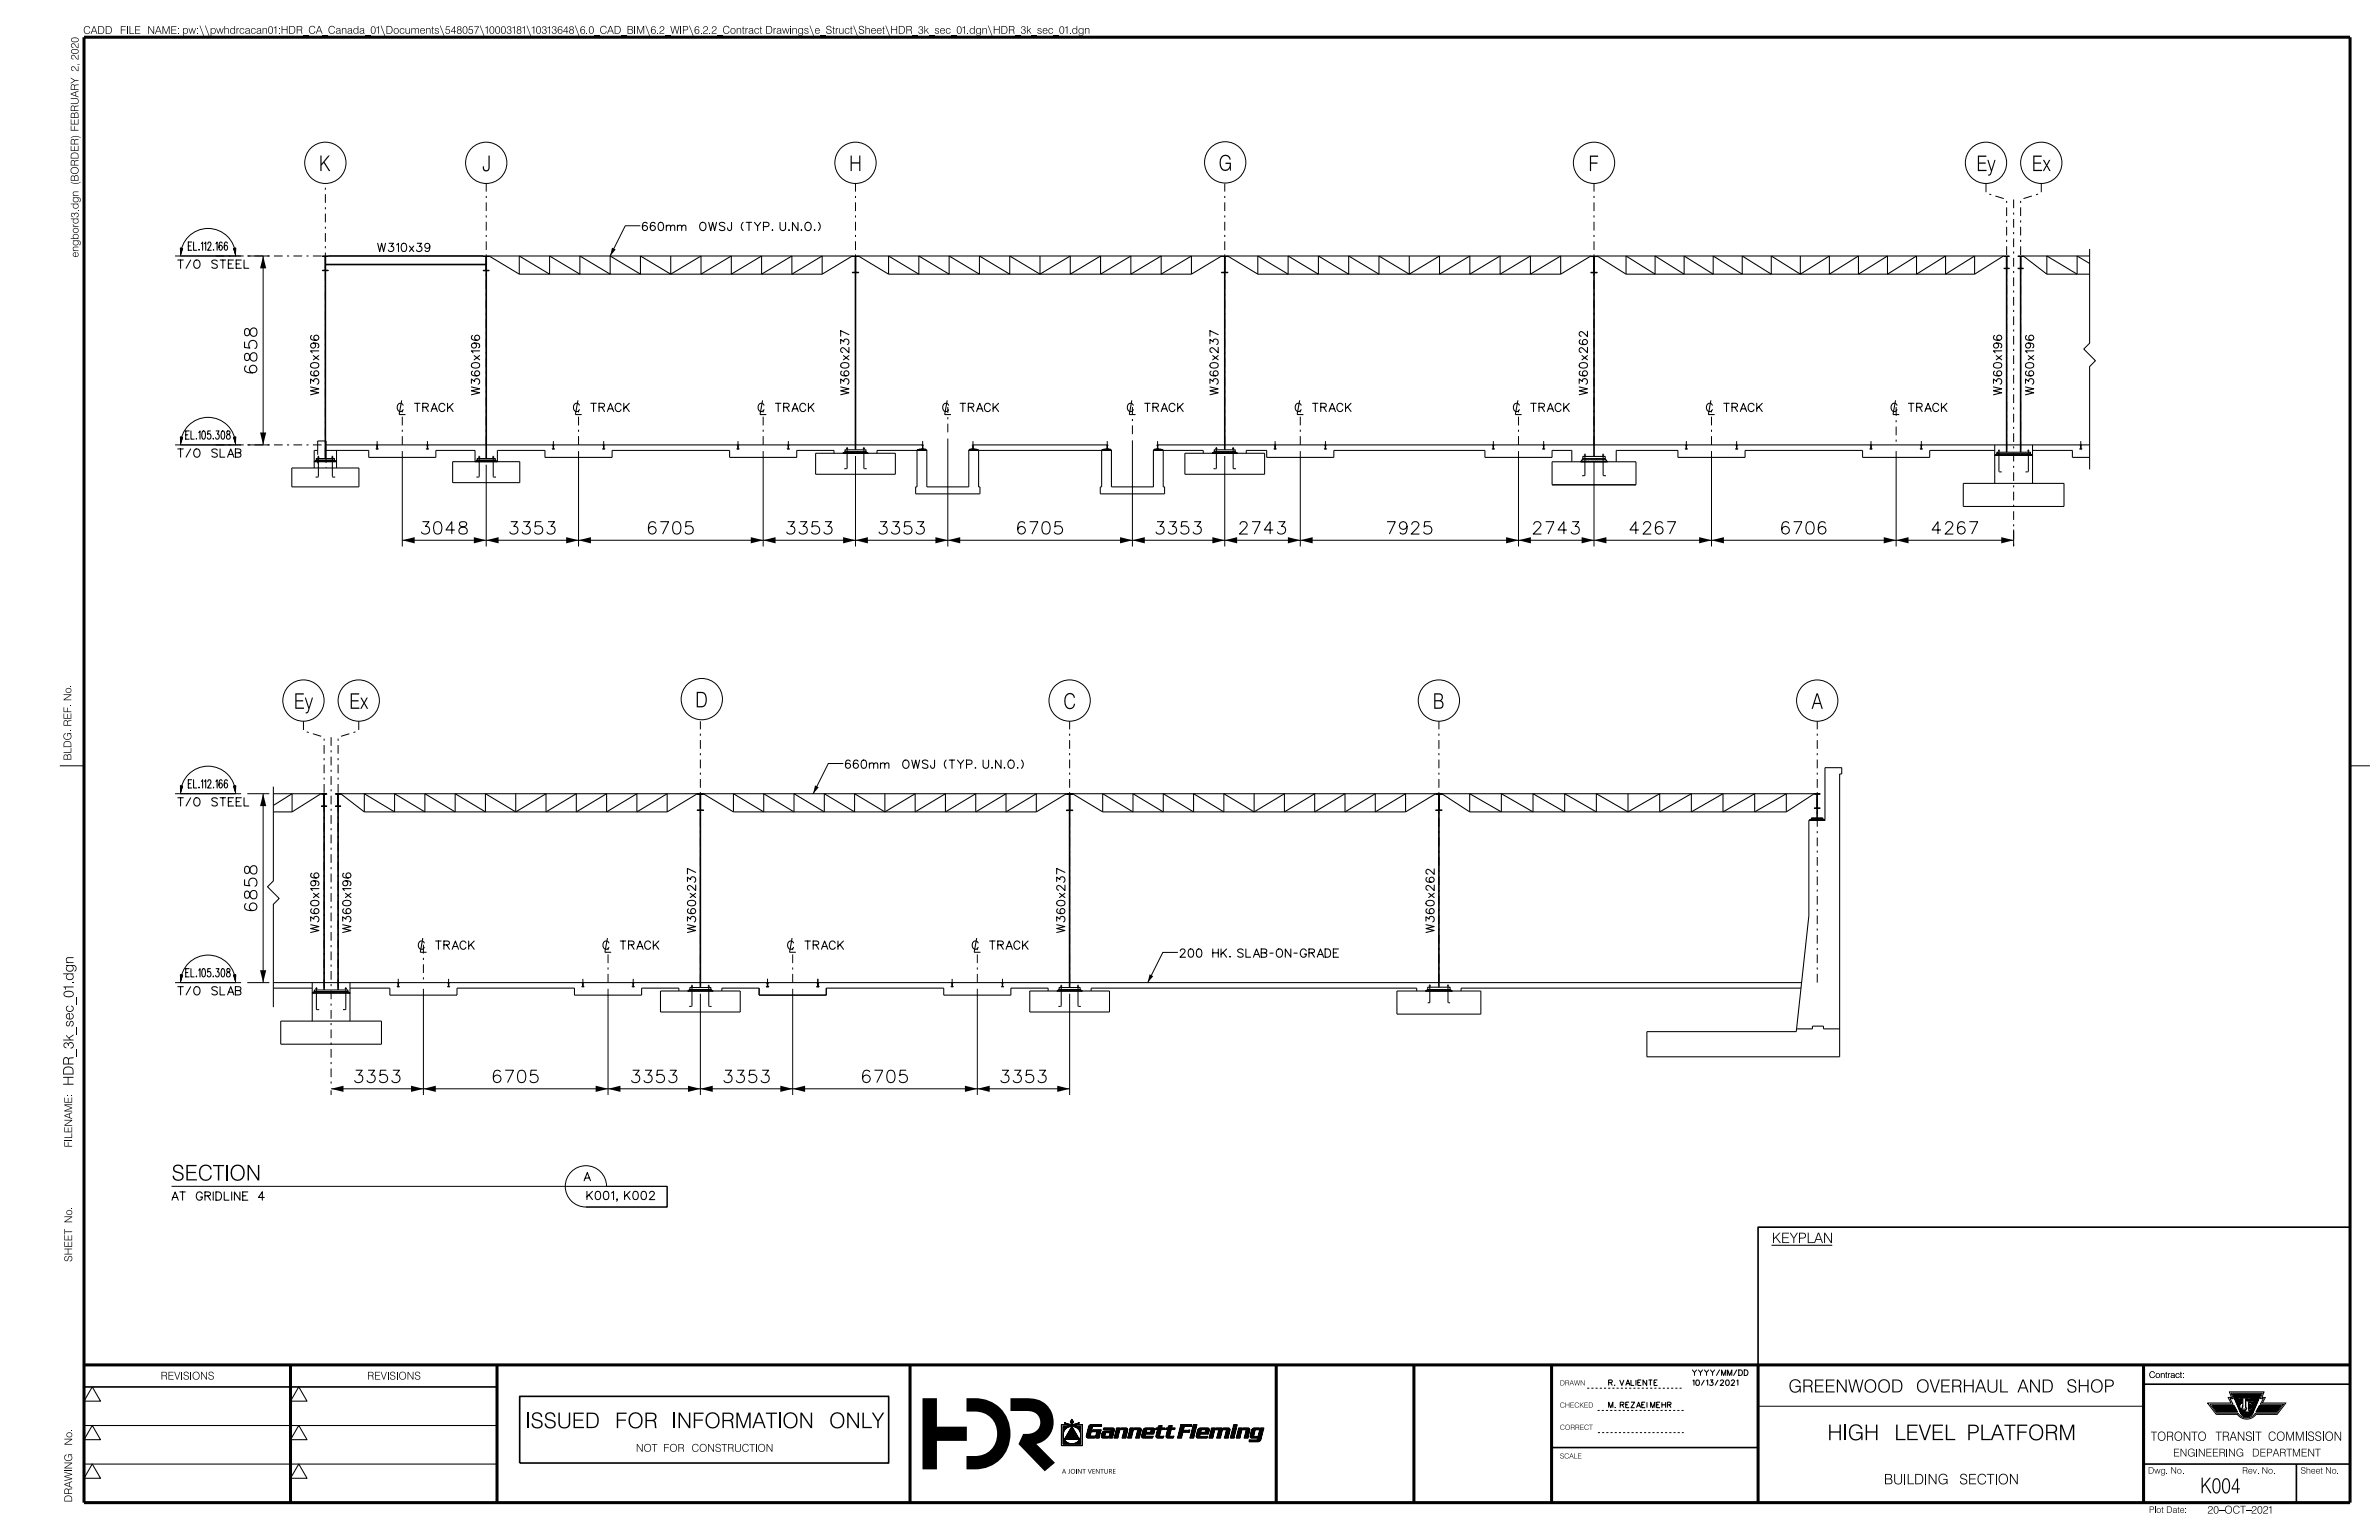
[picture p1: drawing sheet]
<svg xmlns="http://www.w3.org/2000/svg" width="864mm" height="559mm" viewBox="0 0 864 559" stroke-linecap="round" stroke-linejoin="round" font-family="sans-serif">
<defs><g id="words">
<g font-size="6">
<text x="115.8" y="62.1">K</text>
<text x="175.1" y="62.1">J</text>
<text x="308.2" y="62.1">H</text>
<text x="442.4" y="61.9">G</text>
<text x="576.6" y="62.1">F</text>
<text x="717.5" y="62.1">Ey</text>
<text x="737.6" y="62.1">Ex</text>
<text x="106.7" y="257.2">Ey</text>
<text x="126.8" y="257.2">Ex</text>
<text x="252.4" y="256.7">D</text>
<text x="386" y="257.2">C</text>
<text x="520.1" y="257.2">B</text>
<text x="657.7" y="257.2">A</text>
<text x="62.3" y="428.3">SECTION</text>
<text x="190.7" y="518.2">ISSUED FOR INFORMATION ONLY</text>
<text x="663.4" y="522.6">HIGH LEVEL PLATFORM</text>
<text x="798.7" y="541.8">K004</text>
</g>
<text font-size="5" x="649.2" y="505.3">GREENWOOD OVERHAUL AND SHOP</text>
<g font-size="4.5">
<text x="93.3" y="135.3" transform="rotate(-90 93.3 135.3)">6858</text>
<text x="152.9" y="193.8">3048</text>
<text x="185" y="193.8">3353</text>
<text x="235.4" y="193.8">6705</text>
<text x="285.5" y="193.8">3353</text>
<text x="319.1" y="193.8">3353</text>
<text x="369.4" y="193.8">6705</text>
<text x="419.6" y="193.8">3353</text>
<text x="449.9" y="193.8">2743</text>
<text x="503.5" y="193.8">7925</text>
<text x="556.6" y="193.8">2743</text>
<text x="591.7" y="193.8">4267</text>
<text x="646.8" y="193.8">6706</text>
<text x="701.4" y="193.8">4267</text>
<text x="93.3" y="330.4" transform="rotate(-90 93.3 330.4)">6858</text>
<text x="128.7" y="392.8">3353</text>
<text x="179.1" y="392.8">6705</text>
<text x="229.2" y="392.8">3353</text>
<text x="262.7" y="392.8">3353</text>
<text x="313.1" y="392.8">6705</text>
<text x="363.3" y="392.8">3353</text>
</g>
<g font-size="4">
<text x="26.7" y="357.3" transform="rotate(-90 26.7 357.3)">.gn</text>
<text x="26.7" y="394" transform="rotate(-90 26.7 394)">HDR_3k_sec_01d</text>
<text x="643.2" y="451.1">KEYPLAN</text>
<text x="683.9" y="538.6">BUILDING SECTION</text>
</g>
<text font-size="3.5" x="780.8" y="522.8">TORONTO TRANSIT COMMISSION</text>
<g font-size="3">
<text x="30.2" y="12.3">CADD FILE NAME:pw:\\pwhdrcacan01:HDR_CA_Canada_01\Documents\548057\10003181\10313648\6.0_CAD_BIM\6.2_WIP\6.2.2_Contract Drawings\e_Struct\Sheet\HDR_3k_sec_01.dgn\HDR_3k_sec_01.dgn</text>
<text x="28.5" y="65.9" transform="rotate(-90 28.5 65.9)">BORDER)FEBRUARY 2,2020</text>
<text x="28.5" y="75.9" transform="rotate(-90 28.5 75.9)">d</text>
<text x="28.5" y="81.3" transform="rotate(-90 28.5 81.3)">d</text>
<text x="233.2" y="83.7">660mm OWSJ (TYP. U.N.O.)</text>
<text x="28.5" y="93.4" transform="rotate(-90 28.5 93.4)">engbor3.gn (</text>
<text x="68.4" y="90.8">EL.112.166</text>
<text x="137.1" y="91.3">W310x39</text>
<text x="64.5" y="97.4">T/O STEEL</text>
<text x="115.7" y="143.2" transform="rotate(-90 115.7 143.2)">W 360x196</text>
<text x="174.1" y="143.2" transform="rotate(-90 174.1 143.2)">W 360x196</text>
<text x="308.2" y="143.2" transform="rotate(-90 308.2 143.2)">W 360x237</text>
<text x="442.2" y="143.2" transform="rotate(-90 442.2 143.2)">W 360x237</text>
<text x="576.3" y="143.2" transform="rotate(-90 576.3 143.2)">W 360x262</text>
<text x="726.7" y="143.2" transform="rotate(-90 726.7 143.2)">W 360x196</text>
<text x="738.3" y="143.2" transform="rotate(-90 738.3 143.2)">W 360x196</text>
<text x="144.2" y="149.3">C TRACK</text>
<text x="208.2" y="149.3">C TRACK</text>
<text x="275.2" y="149.3">C TRACK</text>
<text x="342.2" y="149.3">C TRACK</text>
<text x="409.2" y="149.3">C TRACK</text>
<text x="470.2" y="149.3">C TRACK</text>
<text x="549.4" y="149.3">C TRACK</text>
<text x="619.5" y="149.3">C TRACK</text>
<text x="686.5" y="149.3">C TRACK</text>
<text x="67.4" y="159.4">EL.105.308</text>
<text x="64.5" y="165.9">T/O SLAB</text>
<text x="25.9" y="276" transform="rotate(-90 25.9 276)">BLDG.REF.No.</text>
<text x="306.9" y="278.8">660mm OWSJ (TYP. U.N.O.)</text>
<text x="68.4" y="285.9">EL.112.166</text>
<text x="64.5" y="292.5">T/O STEEL</text>
<text x="115.8" y="338.4" transform="rotate(-90 115.8 338.4)">W 360x196</text>
<text x="127.4" y="338.4" transform="rotate(-90 127.4 338.4)">W 360x196</text>
<text x="252.5" y="338.4" transform="rotate(-90 252.5 338.4)">W 360x237</text>
<text x="386.6" y="338.4" transform="rotate(-90 386.6 338.4)">W 360x237</text>
<text x="520.6" y="338.4" transform="rotate(-90 520.6 338.4)">W 360x262</text>
<text x="151.9" y="344.5">C TRACK</text>
<text x="218.9" y="344.5">C TRACK</text>
<text x="285.9" y="344.5">C TRACK</text>
<text x="352.9" y="344.5">C TRACK</text>
<text x="428.3" y="347.3">200 HK. SLAB-ON-GRADE</text>
<text x="67.4" y="354.5">EL.105.308</text>
<text x="64.5" y="361">T/O SLAB</text>
<text x="26.2" y="413.2" transform="rotate(-90 26.2 413.2)">L</text>
<text x="26.2" y="416.4" transform="rotate(-90 26.2 416.4)">FIENAME:</text>
<text x="212" y="428.4">A</text>
<text x="62.4" y="435.5">AT GRIDLINE 4</text>
<text x="213.1" y="435.3">K001, K002</text>
<text x="26.2" y="457.9" transform="rotate(-90 26.2 457.9)">SHEET No.</text>
<text x="58.3" y="500.6">REVISIONS</text>
<text x="133.3" y="500.6">REVISIONS</text>
<text x="26.2" y="524.5" transform="rotate(-90 26.2 524.5)">No.</text>
<text x="230.8" y="526.8">NOT FOR CONSTRUCTION</text>
<text x="26.2" y="533.1" transform="rotate(-90 26.2 533.1)">NG</text>
<text x="788.9" y="528.5">ENGINEERING DEPARTMENT</text>
<text x="26.2" y="545.1" transform="rotate(-90 26.2 545.1)">DRAWI</text>
<text x="801.3" y="549.2">20-OCT-2021</text>
</g>
<g font-size="2.5">
<text x="780.1" y="500">Contract:</text>
<text x="779.7" y="534.7">Dwg. No.</text>
<text x="813.9" y="534.7">Rev. No.</text>
<text x="835.1" y="534.7">Sheet No.</text>
<text x="780.1" y="549">Plot Date:</text>
</g>
<g font-size="2">
<text x="566.2" y="502.7">DRAWN</text>
<text x="584" y="502.7">R. VALIENTE</text>
<text x="614.3" y="499.1">YYYY/MM/DD</text>
<text x="614.5" y="502.7">10/13/2021</text>
<text x="566.2" y="510.8">CHECKED</text>
<text x="584" y="510.8">M. REZAEI MEHR</text>
<text x="566.2" y="518.8">CORRECT</text>
<text x="566.2" y="529.3">SCALE</text>
</g>
<text font-size="1.7" x="385.5" y="534.7">A JOINT VENTURE</text>
</g></defs>
<path d="M30.5 13.5h822.6v531.7h-822.6zM30.5 495.3h822.6M105.5 495.3v49.9M180.4 495.3v49.9M330.4 495.3v49.9M463.3 495.3v49.9M513.3 495.3v49.9M563.2 495.3v49.9M638.2 495.3v49.9M778.1 495.3v49.9" fill="none" stroke="#000" stroke-width="1.1" stroke-linecap="butt"/>
<g fill="none" stroke="#000" stroke-width=".38">
<path d="M65.4 92.9h20.1M117.1 92.9h2.1l-1 .3v4.7l1 .3h-2.1l1-.3v-4.7zM175.5 92.9h2.1l-1 .3v4.7l1 .4h-2.1l1-.4v-4.7zM188.5 99.5h110M188.5 99.5v-6.6l11 6.6v-6.6l11 6.6v-6.6l11 6.6v-6.6l11 6.6v-6.6l11 6.6M188.5 99.5l-10.9-6.6h131.8l-10.9 6.6M243.5 92.9v6.6M298.5 99.5v-6.6l-11 6.6v-6.6l-11 6.6v-6.6l-11 6.6v-6.6l-11 6.6v-6.6l-11 6.6M309.4 92.9h2.3l-1.1 .3v5.4l1.1 .4h-2.3l1.1-.4v-5.4zM322.6 99.5h109.9M322.6 99.5v-6.6l11 6.6v-6.6l10.9 6.6v-6.6l11 6.6v-6.6l11 6.6v-6.6l11 6.6M322.6 99.5l-11-6.6h131.9l-11 6.6"/>
<path d="M377.5 92.9v6.6M432.5 99.5v-6.6l-11 6.6v-6.6l-11 6.6v-6.6l-11 6.6v-6.6l-11 6.6v-6.6l-11 6.6M443.5 92.9h2.2l-1 .3v5.4l1 .4h-2.2l1-.4v-5.4zM456.6 99.5l-11-6.6h131.9l-11 6.6M456.6 99.5h109.9M456.6 99.5v-6.6l11 6.6v-6.6l11 6.6v-6.6l11 6.6v-6.6l11 6.6v-6.6l11 6.6M511.6 92.9v6.6M566.5 99.5v-6.6l-10.9 6.6v-6.6l-11 6.6v-6.6l-11 6.6v-6.6l-11 6.6v-6.6l-11 6.6M577.5 92.9h2.3v.2l-1.1 .2v5.3l1.1 .2v.2h-2.3v-.2l1.1-.2v-5.3l-1.1-.2zM590.3 99.5h126.5M590.3 99.5v-6.6l10.5 6.6v-6.6l10.6 6.6v-6.6l10.5 6.6v-6.6l10.5 6.6v-6.6l10.6 6.6v-6.6l10.5 6.6M653.5 92.9v6.6"/>
<path d="M716.8 99.5v-6.6l-10.5 6.6v-6.6l-10.6 6.6v-6.6l-10.5 6.6v-6.6l-10.6 6.6v-6.6l-10.5 6.6v-6.6l-10.6 6.6M727.3 92.9l-10.5 6.6M727.5 92.9h1.9l-.9 .3v4l.9 .3h-1.9l.9-.3v-4zM727.5 92.9h-147.7l10.5 6.6M732.6 92.9h1.9l-.9 .3v4l.9 .3h-1.9l.9-.3v-4zM743 99.5h15.5M758.5 95.6l-4.5-2.7v6.6l-11-6.6v6.6M758.5 90.3v34.2l-2.1 2.2 4.3 4.2-2.2 2.1v37.3M758.5 92.9h-24l8.5 6.6M145.8 145.3l-.9 5.1h2.3M209.8 145.3l-.9 5.1h2.3M276.8 145.3l-.9 5.1h2.3"/>
<path d="M343.8 145.3l-.9 5.1h2.3M410.9 145.3l-1 5.1h2.3M471.8 145.3l-.9 5.1h2.3M551 145.3l-.9 5.1h2.3M621.1 145.3l-.9 5.1h2.2M688.1 145.3l-.9 5.1h2.3M65.4 161.4h20.1M105.9 169.8h24.4v6.9h-24.4zM114.8 166.4h6.6v.6h-6.6zM115.2 165.9h.8M115.6 165.4v7.5l-.3 .2h-.7M118.4 161.4h216.5"/>
<path d="M118.4 166.4v-6.4h-3.1v3.4h-1.2v6.4M118.4 163.4h15.5v2.6h24.3v-2.6h14.2v4.1M120.3 165.9h.7M120.7 165.4v7.5l.2 .2h.8M122.2 163.4v6.4M164.3 167.5h24.4v7.6h-24.4zM173.2 166.4h6.6v.6h-6.6zM173.6 165.9h.7M174 165.4v7.5l-.3 .2h-.8M178.7 165.9h.7M179 165.4v7.5l.3 .2h.8M296.1 164.5h28.9v7.6h-28.9z"/>
<path d="M302.7 164.5v-1.1h-13.5v2.6h-24.3v-2.6h-42.7v2.6h-24.4v-2.6h-17.2v4.1M306.7 163.2h7.7v.8h-7.7zM307.1 162.7h.8M307.5 162.2v7.6l-.2 .3h-.8M313.2 162.7h.8M313.6 162.2v7.6l.2 .3h.8M318.4 164.5v-1.1h14.5v13.3h-.5v2.5h23.3v-2.5h-.5v-13.3h44.7v13.3h-.5v2.5h23.4v-2.5h-.5v-13.3h14.5v1.1M333.7 163h2.4v.2h-2.4zM336.4 163.4v13.3h15.3v-13.3M352.1 163h2.4v.2h-2.4zM353.4 161.4h48.3M400.7 163h2.4v.2h-2.4z"/>
<path d="M403.5 163.4v13.3h15.2v-13.3M419.1 163h2.4v.2h-2.4zM420.4 161.4h338.1M430.1 164.5h29v7.6h-29zM440.8 163.2h7.6v.8h-7.6zM441.2 162.7h.7M441.5 162.2v7.6l-.2 .3h-.8M447.3 162.7h.7M447.6 162.2v7.6l.3 .3h.8M452.4 164.5v-1.1h7.4v2.6h24.4v-2.6h54.8v2.6h24.4v-2.6h7.2v4.2M563.4 167.6h30.5v8.3h-30.5zM563.4 175.9h30.5"/>
<path d="M574.6 165.6h8.1v.9h-8.1zM575 165.1h.7M575.3 164.6v7.8l-.2 .2h-.8M581.6 165.1h.7M581.9 164.6v7.8l.3 .2h.8M712.7 175.4h36.6v8.4h-36.6zM724.1 163.4h-23.6v2.6h-24.4v-2.6h-42.6v2.6h-24.4v-2.6h-22.4v4.2M724.1 161.4v14M724.9 164.1h12.2v.6h-12.2zM725.3 163.6h.7M725.6 163.1v7.9l.3 .2h.8M735.9 163.6h.8"/>
<path d="M736.3 163.1v7.9l-.2 .2h-.8M737.8 161.4v14M737.8 163.4h14.5v2.6h6.2M662.5 278.6h6.1v2.2h-.8v102.7h-70v-9.2h54.3l4.5-42v-34.7h5.9zM65.4 288h20.1M99.2 285.5v34.2l-2.1 2.1 4.2 4.2-2.1 2.1v37.3M99.3 294.6h6.7M99.3 288h17.4M99.3 292.2l6.7-4.2v6.6M116.5 288l-10.5 6.6M116.7 288h1.9l-.9 .3v4l.9 .3h-1.9l.9-.3v-4zM121.8 288h1.9l-.9 .3v4l.9 .3h-1.9l.9-.3v-4z"/>
<path d="M132.2 294.6l-8.5-6.6h129.4l-10.9 6.6M132.2 294.6h110M132.2 294.6v-6.6l11 6.6v-6.6l11 6.6v-6.6l11 6.6v-6.6l11 6.6v-6.6l11 6.6M187.2 288v6.6M242.2 294.6v-6.6l-11 6.6v-6.6l-11 6.6v-6.6l-11 6.6v-6.6l-11 6.6v-6.6l-11 6.6M253.1 288h2.3l-1.1 .4v5.3l1.1 .4h-2.3l1.1-.4v-5.3zM266.2 294.6h110M266.2 294.6v-6.6l11 6.6v-6.6l11 6.6v-6.6l11 6.6v-6.6l11 6.6v-6.6l11 6.6M266.2 294.6l-10.9-6.6h131.8l-10.9 6.6M321.2 288v6.6M376.2 294.6v-6.6l-11 6.6v-6.6l-11 6.6v-6.6l-11 6.6v-6.6l-11 6.6v-6.6l-11 6.6M387.1 288h2.3v.2l-1.1 .2v5.4l1.1 .1v.2h-2.3v-.2l1.1-.1v-5.4l-1.1-.2z"/>
<path d="M400.3 294.6l-11-6.6h131.9l-11 6.6M400.3 294.6v-6.6l11 6.6v-6.6l11 6.6v-6.6l11 6.6v-6.6l11 6.6v-6.6l11 6.6M400.3 294.6h109.9M455.3 288v6.6M510.2 294.6v-6.6l-11 6.6v-6.6l-11 6.6v-6.6l-10.9 6.6v-6.6l-11 6.6v-6.6l-11 6.6M521.2 288h2.3l-1.1 .4v5.3l1.1 .4h-2.3l1.1-.4v-5.3zM533.5 294.6v-6.6l11.5 6.6v-6.6l11.5 6.6v-6.6l11.5 6.6v-6.6l11.5 6.6v-6.6l11.5 6.6M533.5 294.6h115M591 288v6.6M648.5 294.6v-6.6l-11.5 6.6v-6.6l-11.5 6.6v-6.6l-11.5 6.6v-6.6l-11.5 6.6v-6.6l-11.5 6.6M657.6 296.8h4.1v.3h-4.1zM658.6 288l-10.1 6.6"/>
<path d="M658.6 288h-135.2l10.1 6.6M658.6 288h2.1l-1 .3v4.7l1 .3h-2.1l1-.3v-4.7zM65.4 356.6h20.1M99.3 358.6h14M99.3 356.6h554.7M113.3 356.6v13.9M114.1 359.2h12.2v.7h-12.2zM114.5 358.7h.7M114.9 358.2v7.9l.2 .2h.8M125.2 358.7h.7M125.5 358.2v7.9l-.2 .2h-.8M127 356.6v13.9"/>
<path d="M127 358.6h14.5v2.5h24.4v-2.5h42.6v2.5h24.4v-2.5h13.5v1M153.5 340.4l-.9 5.1h2.2M220.5 340.4l-.9 5.1h2.3M239.8 359.6h28.9v7.6h-28.9zM250.4 358.3h7.6v.8h-7.6zM250.8 357.8h.8M251.2 357.3v7.6l-.3 .3h-.7M256.9 357.8h.8M257.3 357.3v7.6l.2 .3h.8M287.5 340.4l-.9 5.1h2.3M354.6 340.4l-1 5.1h2.3M373.8 359.6h29v7.6h-29z"/>
<path d="M380.5 359.6v-1h-13.5v2.5h-24.4v-2.5h-42.7v2.5h-24.3v-2.5h-13.6v1M384.5 358.3h7.6v.8h-7.6zM384.9 357.8h.7M385.2 357.3v7.6l-.2 .3h-.8M391 357.8h.7M391.3 357.3v7.6l.3 .3h.8M396.1 359.6v-1h118.2v1M507.1 359.6h30.5v8.4h-30.5zM518.3 358.2h8.1v.9h-8.1zM518.3 359.1h8.1M518.7 357.7h.7M519 357.2v6.4l-.7 .3"/>
<path d="M525.3 357.7h.7M525.6 357.2v6.4l.8 .3M653.8 358.6h-123.4v1M101.9 370.5h36.6v8.4h-36.6zM652.2 373.3h5.7v-1h4v1h5.9M643.2 451.9h21.8M30.5 517.3h149.9M33.5 503.2l3 5.2h-6zM33.5 517.2l3 5.2h-6zM108.5 503.2l3 5.2h-6zM108.5 517.2l3 5.2h-6zM30.5 531.3h149.9"/>
<path d="M33.5 531.2l3 5.2h-6zM108.5 531.2l3 5.2h-6z"/>
</g>
<g fill="none" stroke="#000" stroke-width=".59">
<path d="M118.1 92.9v73.5M118.2 96h58.2M119.2 92.9h56.3M176.5 92.9v73.5M310.6 92.9v70.3M444.6 92.9v70.3M578.6 92.9v72.7M728.4 92.9v71.2M733.5 92.9v71.2M117.7 288v71.2M122.7 288v71.2M254.2 288v70.3"/>
<path d="M388.3 288v70.3M522.3 288v70.2M659.6 288v8.8M638.2 445.3h214.9v50h-214.9zM30.5 503.3h149.9M188.7 506.7h133.9v24.2h-133.9zM778.1 502.3h75M563.2 525.3h75M778.1 531.3h75M833.6 531.3v13.9"/>
</g>
<g fill="none" stroke="#000" stroke-width=".36">
<path d="M63.5 92.9h24M65.5 90l.8 .1-.7 2.3zM65.5 92.9a10 10 0 0 1 10-10 10 10 0 0 1 10 10M65.6 90.1h.6l-.5 1.8zM65.7 90.2h.3l-.3 1.2zM65.9 90.3l-.2 1.1M84.8 90.1l.8-.1-.1 2.4zM84.9 90.1h.6l-.1 1.8zM85 90.2h.4l-.1 1.2zM85.2 90.3l.1 1.1M89.8 92.9h8M95.5 92.9v68.5"/>
<path d="M232.4 81.9h-5.4l-5.5 11M65.5 158.5l.8 .1-.7 2.3zM65.6 158.6l.6 .1-.5 1.7zM65.7 158.7l.3 .1-.3 1.1zM65.9 158.9l-.2 1M84.8 158.6l.8-.1-.1 2.4zM84.9 158.7l.6-.1-.1 1.8zM85 158.8l.4-.1-.1 1.2zM85.2 158.9l.1 1M344.1 159.1v39.2M411.1 159.8v38.5M63.5 161.4h24"/>
<path d="M65.5 161.4a10 10 0 0 1 10-10 10 10 0 0 1 10 10M89.8 161.4h8M114.1 167.5l.7-.5h6.6l.8 .5zM136.7 161.5l.1 1.2-.4 .3h1l-.4-.3 .2-1.2M136.7 161.4v.1M136.7 161.4h.4M137.1 161.4l.1 .1M146 163.7v34.6M155 161.7h.1M155 161.7l-.1-.2 .5-.1-.1 .3M155 161.7l.1 1-.4 .3h.9l-.4-.3v-.9M155.3 161.7l-.1 .1"/>
<path d="M172.4 167.5l.8-.5h6.6l.8 .5zM176.5 168.6v29.7M200.6 161.5l.2 1.2-.4 .3h.9l-.4-.3 .2-1.2M200.7 161.4l-.1 .1M200.7 161.4h.4M201.1 161.4v.1M210 163.7v34.6M219 161.7h.1M219 161.7l-.1-.2 .5-.1-.1 .3M219 161.7l.1 1-.4 .3h.9l-.4-.3M219.2 161.8v.9M219.3 161.7l-.1 .1"/>
<path d="M267.7 161.7h.1M267.8 161.7v1l-.4 .3h1l-.4-.3v-1M268 161.7h.1M268.1 161.7v-.2l-.4-.1v.3M277 163.7v34.6M285.9 161.5l.2 1.2-.4 .3h.9l-.4-.3 .2-1.2M286 161.4l-.1 .1M286 161.4h.4M286.4 161.4v.1M306 164.5l.7-.5h7.7l.7 .5zM310.6 165.5v32.8M332.9 163.4l.3-.2h2.9l.3 .2z"/>
<path d="M334.7 161.5l.2 1.2-.4 .3h.9l-.4-.3 .2-1.2M334.7 161.4v.1M334.7 161.4h.4M335.1 161.4l.1 .1M351.7 163.4l.4-.2h2.9l.2 .2zM353 161.7v-.2l.4-.1-.1 .3M353 161.7h.1M353.1 161.7v1l-.4 .3h1l-.4-.3v-.9M353.3 161.7v.1M399.9 163.4l.3-.2h2.9l.4 .2zM401.8 161.7l.1 .1M401.8 161.7l-.1-.3 .5 .1-.1 .2"/>
<path d="M402.1 161.7l-.1 1 .4 .3h-.9l.4-.3v-.9M402.1 161.7h.1M418.7 163.4l.4-.2h2.9l.3 .2zM420 161.5l.2 1.2-.4 .3h.9l-.4-.3 .2-1.2M420 161.4v.1M420 161.4h.4M420.4 161.4l.1 .1M440 164.5l.8-.5h7.6l.8 .5zM444.6 165.5v32.8M462.6 161.5l.2 1.2-.4 .3h.9l-.4-.3 .2-1.2M462.7 161.4l-.1 .1M462.7 161.4h.4"/>
<path d="M463.1 161.4v.1M472 163.7v34.6M480.9 161.5l.5-.1-.2 1.3 .4 .3h-.9l.4-.3zM480.9 161.7h.1M541.8 161.5l.2 1.2-.4 .3h.9l-.4-.3 .1-1M541.9 161.4l.4 .1v.2M541.9 161.4l-.1 .1M542.2 161.7h.1M551.2 163.7v34.6M560.1 161.5l.2 1.2-.4 .3h.9l-.4-.3 .2-1.2M560.2 161.4l-.1 .1M560.2 161.4h.4"/>
<path d="M560.6 161.4v.1M574.6 166.5h8.1l.8 1.1h-9.7zM578.6 167.7v30.6M611.9 161.5l.2 1.2-.4 .3h.9l-.4-.3 .2-1.2M612 161.4l-.1 .1M612 161.4h.4M612.4 161.4v.1M621.3 163.7v34.6M630.2 161.5l.2 1.2-.4 .3h.9l-.4-.3 .2-1.2M630.2 161.4h.4M630.2 161.4v.1M630.6 161.4l.1 .1"/>
<path d="M679 161.7h.1M679 161.7l.1 1-.4 .3h.9l-.4-.3v-.9M679.3 161.7l-.1 .1M679.3 161.7l.1-.3h-.4v.3M688.3 163.7v34.6M697.2 161.5l.5-.1-.2 1.3 .4 .3h-.9l.4-.3zM697.6 161.7h.1M724.1 165.2l.8-.5h12.2l.7 .5zM755.2 161.7l-.1-.3 .5 .1-.1 .2M755.2 161.7l.1 .1M755.3 161.8v.9M755.5 161.7l-.1 1 .4 .3h-.9l.4-.3"/>
<path d="M755.5 161.7h.1M146 196h585M731 192.2v6.1M21.7 277.9h8.8M306.1 277h-5.4l-5.5 11M853.1 277.9h7.2M63.5 288h24M65.5 285.1l.8 .1-.7 2.3zM65.5 288a10 10 0 0 1 10-10 10 10 0 0 1 10 10M65.6 285.2l.6 .1-.5 1.7zM65.7 285.3h.3l-.3 1.2zM65.9 285.4l-.2 1.1"/>
<path d="M84.8 285.2l.8-.1-.1 2.4zM84.9 285.3l.6-.1-.1 1.8zM85 285.3h.4l-.1 1.2zM85.2 285.4l.1 1.1M89.8 288h8M95.5 288v68.6M656.8 297.6l.8-.5h4.1l.7 .5zM63.5 356.6h24M65.5 353.6l.8 .1-.7 2.4zM65.5 356.6a10 10 0 0 1 10-10 10 10 0 0 1 10 10M65.6 353.7l.6 .1-.5 1.8zM65.7 353.9h.3l-.3 1.2z"/>
<path d="M65.9 354l-.2 1.1M84.8 353.7l.8-.1-.1 2.5zM84.9 353.8l.6-.1-.1 1.9zM85 353.9h.4l-.1 1.2zM85.2 354l.1 1.1M89.8 356.6h8M144.4 356.8h.1M144.4 356.8l.1 .1M144.5 356.9v1l-.4 .2h.9l-.4-.2v-1M144.7 356.8l-.1 .1M144.7 356.8h.1M144.8 356.8v-.2h-.4v.2"/>
<path d="M153.7 358.8v38.5M162.6 356.6l.2 .3M162.6 356.6h.1M162.6 356.6h.4M162.9 356.9v1l.4 .2h-.9l.4-.2v-1M163 356.6h.1M163.1 356.6l-.2 .3M211.3 356.6l.2 .3M211.4 356.6h-.1M211.4 356.6h.4M211.5 356.9v1l-.4 .2h.9M211.6 356.9v1l.4 .2"/>
<path d="M211.8 356.6h.1M211.8 356.6l-.1 .3M220.7 358.8v38.5M229.7 356.8l-.1-.2h.5l-.1 .2M229.7 356.8h.1M229.7 356.8l.1 .1M229.8 356.9v1l-.4 .2h.9l-.4-.2M229.9 356.9v1M230 356.8l-.1 .1M249.7 359.6l.7-.5h7.6l.8 .5zM278.5 356.8l-.1-.2h.5l-.1 .2M278.5 356.8l.1 .1"/>
<path d="M278.6 356.9v1l-.4 .2h.9l-.4-.2v-1M278.8 356.8l-.1 .1M278.8 356.8h.1M287.8 358.8v38.5M296.6 356.6l.2 .3M296.7 356.6h-.1M296.7 356.6h.4M296.9 356.9l.1 1 .3 .2h-.9l.4-.2v-1M297.1 356.6h.1M297.1 356.6l-.1 .3M345.4 356.6l.2 .3M345.4 356.6h.1"/>
<path d="M345.4 356.6h.4M345.6 356.9v1l-.4 .2h.9l-.4-.2v-1M345.8 356.6h.1M345.9 356.6l-.2 .3M354.8 358.8v38.5M363.7 356.8v-.2h.4l-.1 .2M363.7 356.8h.1M363.8 356.8v.1M364 356.9v1l.4 .2h-.9l.3-.2v-1M364 356.8v.1M383.7 359.6l.8-.5h7.6l.7 .5zM383.7 359.6l.8-.5h7.6l.8 .5z"/>
<path d="M427.6 345.6h-5.5l-5.5 11M517.5 359.6l.8-.5h8.1l.7 .5zM113.3 360.3l.8-.4h12.2l.7 .4zM113.3 360.4l.8-.5h12.2l.7 .5zM254.2 360.6v36.7M388.3 360.6v36.7M120.2 395.1h268.1M120.2 395.6v1.7M62.3 430.5h157.9M207.4 425.2a7.5 7.5 0 0 1 8.2-1.6 7.5 7.5 0 0 1 4.6 6.9h22v7.5h-29.5a7.5 7.5 0 0 1-6.9-4.7 7.5 7.5 0 0 1 1.6-8.1zM220.2 430.5h22v7.5h-29.5M385.3 519.3h.1"/>
<path d="M385.3 518.7h.1M385.3 516.9l2.1 .1M385.3 517h.1M385.3 517.1h.1M385.3 517.2h.1M385.3 517.3h.1M385.3 517.4h.1M385.3 517.5h.1M385.3 517.6h.1M385.3 517.7h.1M385.3 517.8h.1M385.3 517.9h.1"/>
<path d="M385.3 518h.1M385.3 518.1h.1M385.3 518.2h.1M385.3 518.3h.1M385.3 518.4h.1M385.3 518.5h.1M385.3 518.6h.1M385.3 518.8h.1M385.3 518.9h.1M385.3 519h.1M385.3 519.1h.1M385.3 519.2h.1"/>
<path d="M385.3 519.4h.1M385.3 519.5h.1M385.3 519.6h.1M385.3 519.7h.1M385.3 519.8h.1M385.3 519.9h.1M385.3 520h.1M385.4 517h1.8l1.6 .5 2.2-.5h1.8v7.5h-7.4zM385.9 517.5h6.4v6.5h-6.4zM385.9 518.7h.7M385.9 517.9h1.7M385.9 519.6h.2"/>
<path d="M386 520h-.1M386 519.9h-.1M386.1 519.8h-.2M386.1 519.7h-.2M386.2 519.6h-.3M386.2 519.5h-.3M386.2 519.4h-.3M386.3 519.3h-.4M386.3 519.2h-.4M386.4 516.2l.3 .1M386.4 519.1h-.5M386.4 516.3l.7 .6h-1.8v7.7h7.6v-7.7h-1.8l.7-.6"/>
<path d="M386.4 516.2h.1M386.4 516.3l.5 .1M386.5 519h-.6M386.5 516.2l-.1 .1M386.5 516.2a5.2 5.2 0 0 0 5.2 0M386.5 518.9h-.6M386.5 516.4l.6 .1M386.5 516.3a5.2 5.2 0 0 0 5.2 0 3.6 3.6 0 0 1-5.2 0zM386.6 518.8h-.7M386.6 516.5l.2 .1M386.7 518.6l-.8 .1M386.7 516.6l.2 .1"/>
<path d="M386.8 518.5l-.9 .1M386.9 516.7l.2 .1M386.9 518.4l-1 .1M387 516.5l.3 .1M387 516.8l.2 .1M387 518.4h-1.1M387.1 518.3h-1.2M387.2 516.6l.4 .1M387.2 518.2h-1.3M387.3 517l.3 .1M387.4 518.1h-1.5M387.5 516.7l.5 .1"/>
<path d="M387.5 517.1h.2M387.5 518h-1.6M387.6 517.2h.3M387.7 519.9h2.8M387.8 519.8h2.6M387.8 517.3h.4M387.8 516.8l.8 .1M387.8 517.8l-1.9 .1M387.8 519.7h2.6M387.9 519.6h2.4M388 519.5h2.2M388 519.4h2.2"/>
<path d="M388.1 517.7l-2.2 .1M388.1 517.3l.7 .1M388.1 519.3h2M388.1 519.2h2M388.2 519.1h1.8M388.2 516.9h1.8M388.3 519h1.7M388.3 518.9h1.6M388.4 518.8h1.4M388.4 517.6l-2.5 .1M388.4 518.7h1.4M388.5 518.7h1.3"/>
<path d="M388.5 517.4h1.2M388.5 518.6h1.2M388.5 516h1.2M388.6 515.9h1.1M388.6 518.5h1M388.6 516.1h1M388.6 515.8h1M388.6 518.4h1M388.7 516.2h.8M388.7 518.3h.8M388.7 515.7h.8M388.7 518.2h.8"/>
<path d="M388.7 515.6h.8M388.8 516.3h.7M388.8 518.1h.6M388.8 515.5h.6M388.8 516.4h.6M388.8 518h.6M388.9 515.4h.5M388.9 516.5h.4M388.9 515.3h.4M388.9 517.9h.4M388.9 516.6h.4M388.9 515.2h.4"/>
<path d="M389 517.8h.2M389 516.7h.2M389 515.1h.2M389 517.7h.2M389.1 516.8h.1M389.1 515h.1M389.1 515l.6 .9-.6 1-.6-1zM389.1 517.6l2.8 4.7h-5.5zM389.8 517.6l2.5 .1M390.1 517.3l-.7 .1M390.1 517.7h2.2M390.4 517.8l1.9 .1"/>
<path d="M390.4 516.8l-.8 .1M390.4 517.3h-.4M390.5 517.1h.2M390.6 517.9h1.7M390.6 517.2h-.3M390.7 518h1.6M390.7 516.7l-.5 .1M390.8 517h2.1M390.8 518.1h1.5M390.9 517l-.3 .1M391 518.2h1.3M391 516.6l-.4 .1"/>
<path d="M391.1 518.3h1.2M391.2 518.4h1.1M391.2 516.8l-.2 .1M391.2 516.5l-.3 .1M391.3 518.4l1 .1M391.4 516.7l-.3 .1M391.4 518.5l.9 .1M391.5 516.6l-.2 .1M391.5 518.6h.8M391.6 516.5l-.2 .1M391.6 518.7h.7M391.6 518.8h.7"/>
<path d="M391.7 516.4l-.6 .1M391.7 518.9h.6M391.7 516.2h.1M391.7 516.2l.1 .1M391.8 519h.5M391.8 516.3l-.5 .1M391.8 519.1h.5M391.8 516.2l-.3 .1M391.9 519.2h.4M391.9 519.3h.4M392 519.4h.3M392 519.5h.3"/>
<path d="M392.1 519.6h.2M392.1 519.7h.2M392.1 519.8h.2M392.2 519.9h.1M392.2 520h.1M392.3 517.5l-6.4 .1M392.8 519.3h.1M392.8 518.7h.1M392.8 517h.1M392.8 517.1h.1M392.8 517.2h.1M392.8 517.3h.1"/>
<path d="M392.8 517.4h.1M392.8 517.5h.1M392.8 517.6h.1M392.8 517.7h.1M392.8 517.8h.1M392.8 517.9h.1M392.8 518h.1M392.8 518.1h.1M392.8 518.2h.1M392.8 518.3h.1M392.8 518.4h.1M392.8 518.5h.1"/>
<path d="M392.8 518.6h.1M392.8 518.8h.1M392.8 518.9h.1M392.8 519h.1M392.8 519.1h.1M392.8 519.2h.1M392.8 519.4h.1M392.8 519.5h.1M392.8 519.6h.1M392.8 519.7h.1M392.8 519.8h.1M392.8 519.9h.1"/>
<path d="M392.8 520h.1M394.8 519.3h1.4M395 518.4h1.4M395.2 517.6h1.5M395.5 517.1l.7-.2h3.7l-.1 .7h-3.1l-.9 3.3 .1 .2 1.9-.2 .4-1.4-1.7 .1 .2-.7h3.1l-.7 2.9h-1.3v-.5l-.6 .5h-2.2l-.5-.3-.2-.5 .9-3.3zM395.9 516.9h4M396 519.9l-1.4 .1M396.1 519.8l-1.5 .1M396.1 519.7l-1.5 .1M396.1 519.6l-1.4 .1M396.1 519.5l-1.4 .1M396.2 519.4l-1.5 .1"/>
<path d="M396.2 519.3l-1.5 .1M396.2 519.2h-1.4M396.2 519.1h-1.4M396.3 519h-1.5M396.3 518.9l-1.5 .1M396.3 518.8l-1.4 .1M396.3 518.7l-1.4 .1M396.4 518.6l-1.5 .1M396.4 518.5l-1.5 .1M396.4 518.4l-1.4 .1M396.4 518.3h-1.4M396.5 518.2h-1.5"/>
<path d="M396.5 518.1h-1.4M396.5 518h-1.4M396.5 519.5h.1M396.5 517.9h-1.4M396.6 517.8h-1.5M396.6 519.3h3M396.6 517.7l-1.5 .1M396.6 517.6l-1.4 .1M399.4 519.9l-1.4 .1M399.5 519.8l-1.4 .1M399.5 519.7l-1.4 .1M399.5 519.6l-1.4 .1"/>
<path d="M399.5 519.5l-1.4 .1M399.6 519.4l-3.1 .1M399.6 517.6h.3M399.6 519.3l-3 .1M399.6 519.2h-3M399.7 519.1h-3.1M399.7 519h-3.1M399.8 518.9l-3.1 .1M399.8 517.6h.1M399.9 517.5h-4.7M399.9 517.4h-4.6M399.9 517.3h-4.5"/>
<path d="M399.9 517.2h-4.5M399.9 517.1h-4.4M399.9 517h-4.2M400.1 520l-.2 .3M400.3 519.6l-.2 .4M400.4 518.8h4.2M400.5 518.7h4.1M400.5 518.6h4M400.6 518.5h3.9M400.6 518.4h3.8M400.6 518.3h3.8M400.6 518.2h3.6"/>
<path d="M401 519.3h3.5M401.1 519.3l-.8 .3M401.1 518.7l-.7 .1 .3-.6h3.3l.4 .2 .1 .5M401.4 519.9l-1.3 .1M401.4 519.9l1.6-.1-.4 1.3h-1.5zM403.1 518.7l.1 .2M403.2 519.1l-.2 .2M403.2 518.9v.2M403.2 518.8h1.4M404.3 519.9l-1.3 .1M404.3 519.8l-4.2 .1M404.3 519.7l-4.2 .1"/>
<path d="M404.4 519.6l-4.2 .1M404.4 519.5l-4.1 .1M404.4 519.4l-4 .1M404.4 519.3l-3.9 .1M404.5 519.2h-1.4M404.5 519.1h-1.3M404.5 519h-1.3M404.5 518.9l-.5 2.1M404.6 518.9l-1.4 .1M405.1 519.3h1.3M405.2 518.8h4.2M405.2 518.7h4.2"/>
<path d="M405.2 518.6h4.2M405.2 518.5h4.1M405.2 518.4h1.4M405.3 518.2h1.3M405.3 518.2h1.3l-.1 .4 .5-.4 2.3 .2 .1 .5-.6 2.9h-1.5l.7-3h-1.4l-.8 3h-1.4zM406.2 519.9l-1.3 .1M406.3 519.8l-1.4 .1M406.3 519.7l-1.4 .1M406.3 519.6l-1.3 .1M406.3 519.5l-1.3 .1M406.4 519.4l-1.4 .1M406.4 519.3l-1.4 .1"/>
<path d="M406.4 519.2h-1.3M406.4 519.1h-1.3M406.5 519h-1.4M406.5 518.9l-1.4 .1M406.6 518.8l-1.4 .1M406.6 518.3h-1.4M406.7 518.4h2.5M406.7 518.3h2.5M406.8 518.2h2.2M408 519.3h1.3M408.1 518.8h1.3M409.1 519.9l-1.3 .1"/>
<path d="M409.2 519.8l-1.4 .1M409.2 519.7l-1.4 .1M409.2 519.6l-1.3 .1M409.2 519.5l-1.3 .1M409.3 519.4l-1.4 .1M409.3 519.3l-1.4 .1M409.3 519.2h-1.3M409.3 519.1h-1.3M409.4 519h-1.4M409.4 518.9l-1.3 .1M410 519.3h1.3M410.1 518.8h4.2"/>
<path d="M410.1 518.7h4.2M410.2 518.6h4.1M410.2 518.5h4M410.2 518.4h1.3M410.2 518.2h1.3M410.2 518.2h1.3v.4l.4-.4 2.3 .2 .1 .5-.6 2.9h-1.5l.7-3h-1.4l-.7 3h-1.5zM411.2 519.9l-1.4 .1M411.2 519.8l-1.3 .1M411.2 519.7l-1.3 .1M411.2 519.6l-1.3 .1M411.3 519.5l-1.4 .1M411.3 519.4l-1.4 .1"/>
<path d="M411.3 519.3l-1.3 .1M411.3 519.2h-1.3M411.4 519.1h-1.4M411.4 519h-1.3M411.4 518.9l-1.3 .1M411.5 518.8l-1.4 .1M411.5 518.3h-1.3M411.6 518.4h2.6M411.6 518.3h2.5M411.8 518.2h2.2M412.9 519.3h1.3M413 518.8h1.3"/>
<path d="M414.1 519.9l-1.4 .1M414.1 519.8l-1.3 .1M414.1 519.7l-1.3 .1M414.1 519.6l-1.3 .1M414.2 519.5l-1.4 .1M414.2 519.4l-1.3 .1M414.2 519.3l-1.3 .1M414.2 519.2h-1.3M414.3 519.1h-1.4M414.3 519h-1.3M414.3 518.9l-1.3 .1M414.8 519.3h1.4"/>
<path d="M415 518.8h4.2M415 518.7h4.2M415.1 518.6h4.1M415.2 518.5h3.9M415.3 518.4l3.3-.2 .5 .2-.3 1.9h-2.9l-.2 .7 2.9 .1-.2 .7h-3.4l-.5-.3-.1-.5 .5-2zM415.3 518.4h3.8M415.4 518.3h3.6M415.6 518.2h3.2M416.1 519.6l-1.4 .1M416.1 519.5l-1.3 .1M416.1 519.4l-1.3 .1M416.1 519.3l-1.3 .1"/>
<path d="M416.2 519.2h-1.4M416.2 519.1h-1.3M416.2 519h-1.3M416.2 518.9l-1.3 .1M416.3 518.8l-1.4 .1M416.3 518.8h1.5l-.1 .9h-1.7zM417.8 519.3h1.3M417.9 518.8h1.3M418.9 519.9l-4.2 .1M419 519.8l-4.3 .1M419 519.7l-4.3 .1M419 519.6l-1.3 .1"/>
<path d="M419 519.5l-1.3 .1M419.1 519.4l-1.4 .1M419.1 519.3l-1.3 .1M419.1 519.2h-1.3M419.1 519.1h-1.3M419.2 519h-1.4M419.2 518.9l-1.3 .1M419.5 518.7h3.3M419.6 518.4h3.3M419.6 518.2h3.3M419.6 518.2h.7l.2-.7 1.4-.2-.3 .9h1.3l-.1 .5h-1.3l-.6 2.3 .2 .2 1.4-.1-.3 .7h-2l-.5-.3-.1-.5 .6-2.3h-.7zM420 519.3h1.4"/>
<path d="M420.5 517.6h1.3M421.2 519.9l-1.3 .1M421.2 519.8l-1.3 .1M421.3 519.7l-1.4 .1M421.3 519.6l-1.3 .1M421.3 519.5l-1.3 .1M421.3 519.4l-1.3 .1M421.4 519.3l-1.4 .1M421.4 519.2h-1.3M421.4 519.1h-1.3M421.4 519h-1.3M421.5 518.9l-1.4 .1"/>
<path d="M421.5 518.8l-1.3 .1M421.6 517.3h.3M421.7 518.1h-1.4M421.7 518h-1.3M421.7 517.9h-1.3M421.7 517.8h-1.3M421.8 517.7l-1.4 .1M421.8 517.6l-1.3 .1M421.8 517.5h-1.3M421.8 517.4h-1M422.8 518.6l-3.3 .1M422.8 518.5l-3.3 .1"/>
<path d="M422.9 518.4l-3.3 .1M422.9 518.3h-3.3M423.2 518.7h3.3M423.2 518.4h3.3M423.3 518.2h3.3M423.3 518.2h.7l.2-.7 1.3-.2-.2 .9h1.3l-.1 .5h-1.3l-.6 2.3 .2 .2 1.4-.1-.3 .7h-2.1l-.4-.3-.1-.5 .5-2.3h-.6zM423.7 519.3h1.3M424.1 517.6h1.4M424.9 519.9l-1.4 .1M424.9 519.8l-1.3 .1M424.9 519.7l-1.3 .1M424.9 519.6l-1.3 .1"/>
<path d="M425 519.5l-1.4 .1M425 519.4l-1.3 .1M425 519.3l-1.3 .1M425.1 519.2h-1.4M425.1 519.1h-1.4M425.1 519h-1.3M425.1 518.9l-1.3 .1M425.1 518.8l-1.3 .1M425.2 517.3h.3M425.3 518.1h-1.3M425.4 518h-1.4M425.4 517.9h-1.4"/>
<path d="M425.4 517.8h-1.3M425.4 517.7l-1.3 .1M425.4 517.6l-1.3 .1M425.5 517.5h-1.4M425.5 517.4h-1M426.5 518.6l-3.3 .1M426.5 518.5l-3.3 .1M426.5 518.4l-3.3 .1M426.6 518.3h-3.3M428.1 519.3h3.8M428.3 518.4h1.4M428.5 517.6h1.4"/>
<path d="M428.6 516.9h4l-.1 .7-2.6-.1-.3 1.5 2.4-.1-.3 .8-2.3-.1-.4 2.2h-1.6zM428.6 516.9h4M429.4 519.9l-1.5 .1M429.4 519.8l-1.5 .1M429.4 519.7l-1.4 .1M429.6 518.9l-1.4 .1M429.6 518.8l-1.4 .1M429.6 518.7l-1.4 .1M429.7 518.6l-1.5 .1M429.7 518.5l-1.4 .1M429.7 518.4l-1.4 .1M429.8 518.3h-1.5"/>
<path d="M429.8 518.2h-1.5M429.8 518.1h-1.4M429.8 518h-1.4M429.9 517.9h-1.5M429.9 517.8h-1.5M429.9 517.7l-1.4 .1M429.9 517.6l-1.4 .1M431.7 519.7h.1M431.8 519.6l-3.8 .1M431.8 519.5l-3.8 .1M431.8 519.4l-3.8 .1M431.9 519.3l-3.9 .1"/>
<path d="M431.9 519.2h-3.8M431.9 519.1h-3.8M431.9 519h-3.8M432 518.9l-.3 .1M432.2 517.6h.3M432.4 517.6h.1M432.5 517.5h-4M432.5 517.4h-4M432.5 517.3h-3.9M432.5 517.2h-3.9M432.6 517.1h-4M432.6 517h-4"/>
<path d="M432.6 519.3h1.3M432.8 518.4h1.3M433 517.6h1.4M433.1 516.9h1.4l-1.1 4.9h-1.5zM433.1 516.9h1.4M433.8 519.9l-1.4 .1M433.8 519.8l-1.3 .1M433.8 519.7l-1.3 .1M433.8 519.6l-1.3 .1M433.9 519.5l-1.4 .1M433.9 519.4l-1.3 .1M433.9 519.3l-1.3 .1"/>
<path d="M433.9 519.2h-1.3M434 519.1h-1.4M434 519h-1.3M434 518.9l-1.3 .1M434 518.8l-1.3 .1M434.1 518.7l-1.4 .1M434.1 518.6l-1.3 .1M434.1 518.5l-1.3 .1M434.1 518.4l-1.3 .1M434.2 518.3h-1.4M434.2 518.2h-1.3M434.2 518.1h-1.3"/>
<path d="M434.2 518h-1.3M434.3 517.9h-1.4M434.3 517.8h-1.3M434.3 517.7l-1.3 .1M434.3 517.6l-1.3 .1M434.4 517.5h-1.4M434.4 517.4h-1.3M434.4 517.3h-1.3M434.4 517.2h-1.3M434.5 517.1h-1.4M434.5 517h-1.4M434.6 519.3h1.4"/>
<path d="M434.8 518.8h4.2M434.9 518.7h4.1M434.9 518.6h4.1M435 518.5h3.9M435.1 518.4l3.3-.2 .5 .2-.2 1.9h-3l-.2 .7 2.9 .2-.2 .6h-3.4l-.5-.3-.1-.5 .5-2zM435.2 518.4h3.7M435.2 518.3h3.6M435.5 518.2h3.1M435.9 519.6l-1.4 .1M435.9 519.5l-1.3 .1M435.9 519.4l-1.3 .1M436 519.3l-1.4 .1"/>
<path d="M436 519.2h-1.3M436 519.1h-1.3M436 519h-1.3M436.1 518.9l-1.4 .1M436.1 518.8h1.6l-.2 .9h-1.6zM436.1 518.8l-1.3 .1M437.6 519.3h1.3M437.7 518.8h1.3M438.8 519.9l-4.3 .1M438.8 519.8l-4.3 .1M438.8 519.7l-4.3 .1M438.8 519.6l-1.3 .1"/>
<path d="M438.9 519.5l-1.4 .1M438.9 519.4l-1.4 .1M438.9 519.3l-1.3 .1M438.9 519.2h-1.3M439 519.1h-1.4M439 519h-1.3M439 518.9l-1.3 .1M439.5 519.3h1.4M439.7 518.8h6.8M439.7 518.7h6.8M439.7 518.6h6.8M439.7 518.5h6.7"/>
<path d="M439.7 518.4h1.3M439.7 518.2h1.3M439.7 518.2h1.3v.4l.5-.4h2l.3 .3 .4-.3 2 .1 .3 .6-.6 2.9h-1.5l.7-3h-1.3l-.7 3h-1.5l.7-3-1.4 .2-.6 2.8h-1.5zM440.7 519.9l-1.3 .1M440.7 519.8l-1.3 .1M440.7 519.7l-1.3 .1M440.8 519.6l-1.4 .1M440.8 519.5l-1.3 .1M440.8 519.4l-1.3 .1M440.8 519.3l-1.3 .1M440.9 519.2h-1.4M440.9 519.1h-1.3"/>
<path d="M440.9 519h-1.3M441 518.9l-1.4 .1M441 518.3h-1.3M441 518.8l-1.4 .1M441.1 518.4h2.7M441.2 518.3h2.5M441.3 518.2h2.3M442.3 519.3h1.3M442.4 518.8h1.4M443.5 519.9l-1.3 .1M443.5 519.8l-1.3 .1M443.5 519.7l-1.3 .1"/>
<path d="M443.6 519.6l-1.4 .1M443.6 519.5l-1.4 .1M443.6 519.4l-1.3 .1M443.6 519.3l-1.3 .1M443.7 519.2h-1.4M443.7 519.1h-1.3M443.7 519h-1.3M443.7 518.9l-1.3 .1M443.9 518.4h2.5M444 518.3h2.3M444.1 518.2h2M445.1 519.3h1.3"/>
<path d="M445.2 518.8h1.3M446.3 519.9l-1.4 .1M446.3 519.8l-1.3 .1M446.3 519.7l-1.3 .1M446.4 519.6l-1.4 .1M446.4 519.5l-1.4 .1M446.4 519.4l-1.3 .1M446.4 519.3l-1.3 .1M446.5 519.2h-1.4M446.5 519.1h-1.4M446.5 519h-1.3M446.5 518.9l-1.3 .1"/>
<path d="M447.2 519.3h1.4M447.4 518.4h1.4M447.4 518.2h1.4l-.8 3.6h-1.4zM447.4 518.2h1.4M447.6 517.8h1.3M447.7 517.6h1.3M447.8 517h1.3M447.8 517h1.3l-.2 .8h-1.3zM448.4 519.9l-1.3 .1M448.4 519.8l-1.3 .1M448.5 519.7l-1.4 .1M448.5 519.6l-1.3 .1"/>
<path d="M448.5 519.5l-1.3 .1M448.5 519.4l-1.3 .1M448.6 519.3l-1.4 .1M448.6 519.2h-1.3M448.6 519.1h-1.3M448.6 519h-1.3M448.7 518.9l-1.4 .1M448.7 518.8l-1.3 .1M448.7 518.7l-1.3 .1M448.7 518.6l-1.3 .1M448.8 518.5l-1.4 .1M448.8 518.4l-1.4 .1"/>
<path d="M448.8 518.3h-1.4M448.9 517.7l-1.2 .1M449 517.6l-1.3 .1M449 517.5h-1.3M449 517.4h-1.3M449.1 517.3h-1.3M449.1 517.2h-1.3M449.1 517.1h-1.3M449.4 519.3h1.3M449.5 518.8h4.2M449.5 518.7h4.2M449.5 518.6h4.2"/>
<path d="M449.6 518.5h4M449.6 518.4h1.3M449.6 518.2h1.3l-.1 .4 .6-.4 2.2 .2 .1 .5-.6 2.9h-1.5l.7-3h-1.4l-.7 3h-1.5zM449.6 518.2h1.3M450.6 519.9l-1.4 .1M450.6 519.8l-1.4 .1M450.6 519.7l-1.3 .1M450.6 519.6l-1.3 .1M450.6 519.5l-1.3 .1M450.7 519.4l-1.4 .1M450.7 519.3l-1.3 .1M450.7 519.2h-1.3"/>
<path d="M450.8 519.1h-1.4M450.8 519h-1.4M450.8 518.9l-1.3 .1M450.9 518.3h-1.3M450.9 518.8l-1.4 .1M451 518.4h2.6M451 518.3h2.5M451.2 518.2h2.1M452.3 519.3h1.3M452.4 518.8h1.3M453.5 519.9l-1.4 .1M453.5 519.8l-1.4 .1"/>
<path d="M453.5 519.7l-1.3 .1M453.5 519.6l-1.3 .1M453.6 519.5l-1.4 .1M453.6 519.4l-1.4 .1M453.6 519.3l-1.3 .1M453.6 519.2h-1.3M453.7 519.1h-1.4M453.7 519h-1.4M453.7 518.9l-1.3 .1M454.2 519.3h1.3M454.7 518.4l2.3-.2 .4 .3 .1-.3h1.3l-1.1 4.1-.3 .6-.7 .2h-3.3l.1-.6 2.6 .1 .3-.3 .2-.9-.4 .4h-1.8l-.6-.5 .5-2.3zM454.7 518.4h2.6"/>
<path d="M454.8 518.3h2.5M455.1 518.2h2.1M455.4 519.9l-1.3 .1M455.4 519.8l-1.3 .1M455.4 519.7l-1.3 .1M455.5 519.6l-1.4 .1M455.5 519.5l-1.3 .1M455.5 519.4l-1.3 .1M455.5 519.3l-1.3 .1M455.6 519.2h-1.4M455.6 519.1h-1.3M455.6 519h-1.3"/>
<path d="M455.6 518.9l-1.3 .1M455.7 518.8h1.5l-.5 2.4h-1.6zM455.7 518.8l-1.4 .1M457.2 519.3h1.3M457.2 518.8h1.4M457.4 518.4h1.4M457.5 518.2h1.3M458.3 519.9l-1.3 .1M458.4 519.8l-1.4 .1M458.4 519.7l-1.3 .1M458.4 519.6l-1.3 .1M458.4 519.5l-1.3 .1"/>
<path d="M458.5 519.4l-1.4 .1M458.5 519.3l-1.3 .1M458.5 519.2h-1.3M458.5 519.1h-1.3M458.6 519h-1.4M458.6 518.9l-1.3 .1M458.6 518.7l-4.2 .1M458.7 518.6l-4.3 .1M458.7 518.5l-4.2 .1M458.8 518.4l-4.2 .1M458.8 518.3h-1.3M638.2 510.3h139.9"/>
<path d="M801.3 509.1h8.6l-1.1-2h1.3l-.8-2.1h12.6l-.8 2.1h1.2l-1 2h8.5l-3.2 4.1h-7.6a4.2 4.2 0 0 1-6.8 0h-7.7zM802.2 509.5h8.4l-1.1-2h1.2l-.8-2h11.4l-.8 2h1.1l-1.1 2h8.4l-2.5 3.3h-7.7a3.8 3.8 0 0 1-6.3 0h-7.7zM803 510h8l1.3 2.4h-7.4zM803.1 510.1h7.9M803.2 510.2h7.9M803.2 510.3h7.9M803.3 510.4h7.9M803.4 510.5h7.8M803.5 510.6h7.8M803.5 510.7h7.9M803.6 510.8h7.8M803.7 510.9h7.8"/>
<path d="M803.8 511h7.7M803.9 511.1h7.7M803.9 511.2h7.7M804 511.3h7.7M804.1 511.4h7.6M804.2 511.5h7.6M804.2 511.6h7.6M804.3 511.7h7.6M804.4 511.8h7.5M804.5 511.9h7.5M804.6 512h7.4M804.6 512.1h7.5"/>
<path d="M804.7 512.2h7.5M804.8 512.3h7.4M810.4 505.8h10.4l-2.9 6.8a2.49 2.49 0 0 1-2.3 1.6 2.49 2.49 0 0 1-2.3-1.6zM810.4 505.9h10.3M810.5 506h10.2M810.5 506.1h10.1M810.6 506.2h10M810.6 506.3h10M810.6 506.4h9.9M810.7 506.5h9.8M810.7 506.6h9.7M810.8 506.8h9.6"/>
<path d="M810.8 506.8h9.5M810.9 507h9.4M811 507.1h9.2M811 507.2h9.2M811 507.3h1.7M811.1 507.4h1.4M811.1 507.5h1.3M811.1 507.6h1.2M811.2 507.6h1M811.2 507.8h1M811.2 507.8l1.1 .1M811.3 508h1"/>
<path d="M811.3 508l2.9 .1M811.4 508.1h2.8M811.4 508.2h2.8M811.4 508.3h2.8l-1 .5 .3 .3 .7-.3M811.5 508.4h2.2M811.5 508.5h2.1M811.6 508.6h1.9M811.6 508.6h1.8M811.6 508.8h1.7M811.7 508.8l1.6 .1M811.7 509h1.6M811.8 509l1.6 .1"/>
<path d="M811.8 509.1h2M811.8 509.2h1.9M811.9 509.3h1.7M811.9 509.4h1.5M811.9 509.5h1.5M812 509.6h1.3M812 509.6h1.2M812.1 509.8h1.1M812.1 507.7l.6-.5h3.9l.6 .5-.3 .4-.8-.4h-1v2.8l.5 .4v.4h-1.8v-.4l.4-.4v-2.8h-1l-.8 .4zM812.1 510h1M812.2 510h.9M812.2 510.1h.9"/>
<path d="M812.3 510.2h.8M812.3 510.3h.8M812.3 510.4h.8M812.4 510.5h.7M812.4 510.6h.7M812.4 510.6l.7 .1M812.5 510.8h.6M812.5 510.8l.7 .1M812.5 508h1.7M812.6 511h.6M812.6 511.1h.7M812.6 507.9h1.6"/>
<path d="M812.7 511.2h.7M812.7 511.3h.8M812.8 511.4h.7M812.8 511.5h.9M812.8 511.6h1M812.9 511.6l1.3 .1M812.9 507.8h1.3M812.9 511.8h1.5M813 512h1.9M813 512h1.8M813 512.1h1.8M813.1 512.2h1.7"/>
<path d="M813.1 507.7h1.1M813.1 512.3h1.7M813.2 512.4h1.6M813.2 512.5h4.8M813.3 512.6h4.6M813.3 512.8h4.5M813.4 512.8h4.4M813.4 512.9h4.3M813.5 513h4.2M813.5 513.1h4.1M813.6 509.1l.6-.1a1.44 1.44 0 0 0-1.1 1.8 1.44 1.44 0 0 0 1.8 1l.2 .1-2.2-.1M813.6 513.2h4"/>
<path d="M813.7 513.3h3.8M813.8 513.4h3.6M813.8 509h.4M813.8 513.5h3.5M813.9 508.9h.3M814 513.6h3.2M814 510.4h.2M814 510.3h.2M814 510.6h.2M814 510.1h.2M814 513.6h3.1M814.1 509.9h.1"/>
<path d="M814.2 509.9l-.1 .8M814.2 510l-.1 .1M814.2 513.8h2.7M814.3 513.8h2.5M814.6 514h2M814.7 514h1.8M814.9 511.3l.4 .1M814.9 514.1h1.4M815.1 508.3h2.6l.6 .5-.3 .4-.8-.4h-1v2.5M815.1 510.3h.2M815.1 508.3v.5M815.1 507.7h1.1"/>
<path d="M815.1 507.8h1.3M815.1 507.8l1.6 .1M815.1 508h1.7M815.1 508h4.7M815.1 508.1h4.7M815.1 508.2h4.7M815.1 508.3h4.6M815.1 508.8h.2M815.1 508.9h.2M815.1 509.5h.2M815.1 509.7h.2M815.1 509.8h.2"/>
<path d="M815.1 509.9h.2M815.1 510h.2M815.1 510.1h.2M815.1 510.2h.2M815.1 510.4h.2M815.1 510.5h.2M815.1 508.8l.1 1.9M815.2 510.7h.1M815.3 509.3v.1M815.3 508.9h-.2M815.3 511.3l-.5 1.1h1.9l-.5-1.1M816.2 508.8l1.4 .1"/>
<path d="M816.2 509.5h.4M816.2 509.6h.5M816.2 509.6l.8 .1M816.2 509.8h.9M816.2 509.8l1 .1M816.2 510h1.1M816.2 510h2.8M816.2 510.1h2.7M816.2 510.2h2.7M816.2 510.4h2.6M816.2 510.6h2.6M816.2 510.8h1.1"/>
<path d="M816.2 511h.9M816.2 511h.8M816.2 511.2h.5M816.2 511.3h.3M816.2 509.4l1.2 .6 .3-.2M816.5 512h1.7M816.6 509h.2M816.6 511.8h1.7M816.7 512h1.4M816.7 512.2h1.4M816.7 512.4h1.3M816.7 507.3h3.4"/>
<path d="M816.8 507.4h3.3M816.9 507.5h3.2M817 511.1h-.8M817 508h2.9M817 507.6h3M817 511.6l-.7 .2h1.9M817.1 509l.8 .1M817.1 511.6h1.2M817.1 507.6h2.9M817.2 507.8h2.7M817.2 509.1h2.2M817.2 509.2h2.1"/>
<path d="M817.3 510.8l-1.1 .1M817.3 509.3h2M817.3 511.4l-.3 .2M817.4 509.4h1.9M817.4 511.4h1M817.4 510.7l-1.2 .6M817.4 510.7l.2 .5M817.4 509.5h1.8M817.4 510.8h1.2M817.5 510h1.5M817.5 511h1.1M817.5 509.6h1.7"/>
<path d="M817.5 511.1h1M817.5 509.6h1.6M817.6 511.2h.9M817.6 511.2l-.3 .2M817.6 509.8h1.5M817.7 509l-1.5-.1 .8 .1 .7 .8M817.8 508.4h1.9M817.8 508.5h1.8M818 508.6h1.6M818 512.3h-1.3M818.1 508.6h1.5M818.1 512.1h-1.4"/>
<path d="M818.2 509h1.2M818.2 508.8h1.3M818.3 511.6l-1.5 .1M818.4 511.5h-1.2M818.5 511.3h-1.1M818.7 510.6l-2.5 .1M818.8 510.5h-2.6M818.9 510.3h-2.7M819 512.3h7.4M819 512.2h7.5M819.1 509.8l-1.6 .1M819.1 512.1h7.4"/>
<path d="M819.1 512h7.5M819.2 511.9h7.5M819.2 511.8h7.6M819.3 511.7h7.6M819.3 511.6h7.6M819.4 511.5h7.6M819.4 509l-1.3 .1M819.4 511.4h7.7M819.5 508.8l-1.3 .1M819.5 511.3h7.7M819.5 511.2h7.7M819.6 511.1h7.7"/>
<path d="M819.7 511h7.7M819.7 510.9h7.8M819.8 510.8h7.7M819.8 510.7h7.8M819.9 510.6h7.8M819.9 507.8l-2.8 .1M819.9 510.5h7.9M820 510.4h7.9M820 510.3h7.9M820.1 510.2h7.9M820.1 510.1h8M820.2 510h8l-1.9 2.4h-7.4z"/>
<path d="M385.3 521.7h.1M385.3 520.1h.1M385.3 520.2h.1M385.3 520.3h.1M385.3 520.4h.1M385.3 520.5h.1M385.3 520.6h.1M385.3 520.7h.1M385.3 520.8h.1M385.3 520.9h.1M385.3 521h.1M385.3 521.1h.1"/>
<path d="M385.3 521.2h.1M385.3 521.3h.1M385.3 521.4h.1M385.3 521.5h.1M385.3 521.6h.1M385.3 521.8h.1M385.3 521.9h.1M385.3 522h.1M385.3 522.1h.1M385.3 522.2h.1M385.3 522.3h.1M385.3 522.4h.1"/>
<path d="M385.3 522.5h.1M385.3 522.6h.1M385.3 522.7h.1M385.3 522.8h.1M385.3 522.9h.1M385.3 523h.1M385.3 523.1h.1M385.3 523.2h.1M385.3 523.3h.1M385.3 523.4h.1M385.3 523.5h.1M385.3 523.6h.1"/>
<path d="M385.3 523.7h.1M385.3 523.8h.1M385.3 523.9h.1M385.3 524h.1M385.3 524.1h.1M385.3 524.2h.1M385.3 524.3h.1M385.3 524.4l7.6 .1M385.3 524.5h7.6M385.9 521.7l.2 .1M385.9 520.5h.1M385.9 520.6h.1"/>
<path d="M385.9 520.7h.1M385.9 520.8h.1M385.9 520.9h.1M385.9 521h.1M385.9 521.1h.1M385.9 521.2h.1M385.9 521.3h.1M385.9 521.3l.1 .1M385.9 521.4l.1 .1M385.9 521.5l.1 .1M385.9 521.6l.2 .1M385.9 521.8l.2 .1"/>
<path d="M385.9 521.9h.3M385.9 522h.3M385.9 522.1h.4M385.9 522.2h.4M385.9 522.2h6.4M385.9 522.3l.5 .1M385.9 522.4l.6 .1M385.9 522.5l.6 .1M385.9 522.6l.7 .1M385.9 522.7l.8 .1M385.9 522.8l.8 .1M385.9 522.9l.9 .1"/>
<path d="M385.9 523h1M385.9 523.1h1.1M385.9 523.1l1.2 .1M385.9 523.2l1.3 .1M385.9 523.3l1.5 .1M385.9 523.4l1.6 .1M385.9 523.5l1.8 .1M385.9 523.6l2 .1M385.9 523.7l2.3 .1M385.9 523.8l2.7 .1M385.9 523.9h6.4M385.9 524h6.4"/>
<path d="M385.9 520.4h.1M386 520.3h-.1M386 520.2h-.1M386 520.1h-.1M386.4 522.2h5.4M386.5 522.1h5.3M386.5 522h5.2M386.6 521.9h5M386.7 521.8h4.8M386.7 521.7h4.8M386.8 521.6h4.6M386.8 521.5h4.6"/>
<path d="M386.9 521.4h4.4M387 521.3h4.3M387 521.2h4.2M387 521.1h4.2M387.1 521h4M387.1 520.9h4M387.2 520.8h3.8M387.3 520.8h3.6M387.3 520.7h3.6M387.4 520.6h3.4M387.4 520.5h3.4M387.5 520.4h3.3"/>
<path d="M387.5 520.3h3.2M387.6 520.2h3M387.6 520.1h3M387.7 520h2.8M389.6 523.9h2.7M390.7 523.5h1.6M390.8 523.4h1.5M391 523.3h1.3M391.3 523h1M391.5 522.9h.8M391.5 522.8h.8M391.6 522.7h.7"/>
<path d="M391.7 522.6h.6M391.8 522.5h.5M391.8 522.4h.5M391.9 522.2h.4M392 522.1h.3M392 522h.3M392 521.9h.3M392.1 521.9h.2M392.2 521.6h.1M392.2 520.1h.1M392.2 520.2h.1M392.2 521.3h.1"/>
<path d="M392.2 520.3h.1M392.3 520.4h.1M392.3 521h.1M392.3 520.5h.1M392.3 520.5v.1M392.3 520.6h.1M392.3 520.7h.1M392.3 520.8h.1M392.3 520.9h.1M392.3 523.5l-1.8 .1M392.3 523.7l-2.3 .1M392.3 523.1h-1.1"/>
<path d="M392.3 521.6l-.2 .1M392.3 521.2h-.1M392.3 521.4l-.1 .1M392.3 522.9l-.9 .1M392.3 521.7l-.2 .1M392.3 523.6l-2 .1M392.3 521.1h.1M392.3 523.1l-1.2 .1M392.3 521.3l-.1 .1M392.8 521.7h.1M392.8 520.1h.1M392.8 520.2h.1"/>
<path d="M392.8 520.3h.1M392.8 520.4h.1M392.8 520.5h.1M392.8 520.6h.1M392.8 520.7h.1M392.8 520.8h.1M392.8 520.9h.1M392.8 521h.1M392.8 521.1h.1M392.8 521.2h.1M392.8 521.3h.1M392.8 521.4h.1"/>
<path d="M392.8 521.5h.1M392.8 521.6h.1M392.8 521.8h.1M392.8 521.9h.1M392.8 522h.1M392.8 522.1h.1M392.8 522.2h.1M392.8 522.3h.1M392.8 522.4h.1M392.8 522.5h.1M392.8 522.6h.1M392.8 522.7h.1"/>
<path d="M392.8 522.8h.1M392.8 522.9h.1M392.8 523h.1M392.8 523.1h.1M392.8 523.2h.1M392.8 523.3h.1M392.8 523.4h.1M392.8 523.5h.1M392.8 523.6h.1M392.8 523.7h.1M392.8 523.8h.1M392.8 523.9h.1"/>
<path d="M392.8 524h.1M392.8 524.1h.1M392.8 524.2h.1M392.8 524.3h.1M394.3 521.1h1.5M394.3 521.2h4.8M394.3 521h1.5M394.3 521.3h4.8M394.4 520.9h1.4M394.4 521.3h4.7M394.4 521.4h4.7M394.5 521.5h3.2"/>
<path d="M394.6 520.1h1.4M394.6 521.6h3M394.8 521.7h2.6M395.8 520.8l-1.4 .1M395.8 520.7l-1.4 .1M395.9 520.6l-1.5 .1M395.9 520.5l-1.5 .1M395.9 520.4l-1.4 .1M395.9 520.3l-1.4 .1M396 520.2l-1.5 .1M396 520.1l-1.5 .1M396 520l-1.4 .1"/>
<path d="M397.8 521.7h1.3M397.8 520.9h1.4M398 520.1h1.4M399.1 521.6l-1.3 .1M399.1 521.5l-1.3 .1M399.1 521.1h-1.4M399.2 521h-1.4M399.2 520.8l-1.4 .1M399.2 520.7l-1.4 .1M399.3 520.6l-1.4 .1M399.3 520.5l-1.4 .1M399.3 520.4l-1.4 .1"/>
<path d="M399.3 520.3l-1.4 .1M399.3 520.2l-1.3 .1M399.4 520.1l-1.4 .1M399.4 520l-1.4 .1M399.8 521.2h4.2M399.8 521.1h1.3M399.8 521.3h4.2M399.8 521.1v.4M399.8 520.9h1.3M399.8 521.4h4.1M399.8 521.5l.7 .3M399.9 521.5h2.7"/>
<path d="M399.9 520.3l-.1 .8M399.9 521.6h2.6M400 520.1h1.3M400.2 521.7h2.1M401.1 521h-1.3M401.1 520.8l-1.3 .1M401.1 520.7l-1.3 .1M401.2 520.6l-1.4 .1M401.2 520.5l-1.3 .1M401.2 520.4l-1.3 .1M401.2 520.3l-1.3 .1M401.3 520.2l-1.4 .1"/>
<path d="M401.3 520.1l-1.3 .1M401.3 520l-1.3 .1M402.5 521.6l-.4 .2M402.5 521.6l.2-.2v.4h1.2M402.7 521.7h1.2M402.7 520.9h1.3M402.9 520.1h1.4M403.9 521.6l-1.2 .1M403.9 521.5l-1.2 .1M404 521.1h-1.4M404 521h-1.3M404 521l-.1 .8"/>
<path d="M404.1 520.8l-1.4 .1M404.1 520.7l-1.3 .1M404.1 520.6l-1.3 .1M404.1 520.5l-1.3 .1M404.2 520.4l-1.4 .1M404.2 520.3l-1.3 .1M404.2 520.2l-1.3 .1M404.2 520.1l-1.3 .1M404.3 520l-1.4 .1M404.4 521.7h1.4M404.7 520.9h1.3M404.9 520.1h1.3"/>
<path d="M405.9 521.6l-1.5 .1M405.9 521.5l-1.5 .1M405.9 521.4l-1.4 .1M405.9 521.3l-1.4 .1M405.9 521.3h-1.4M405.9 521.2h-1.3M405.9 521.1h-1.3M406 521h-1.4M406 520.8l-1.3 .1M406 520.7l-1.3 .1M406.1 520.6l-1.4 .1M406.1 520.5l-1.4 .1"/>
<path d="M406.1 520.4l-1.3 .1M406.1 520.3l-1.3 .1M406.1 520.2l-1.3 .1M406.2 520.1l-1.4 .1M406.2 520l-1.3 .1M407.3 521.7h1.5M407.6 520.9h1.3M407.8 520.1h1.3M408.8 521.6l-1.5 .1M408.8 521.5l-1.5 .1M408.8 521.4l-1.4 .1M408.8 521.3l-1.4 .1"/>
<path d="M408.8 521.3h-1.3M408.8 521.2h-1.3M408.9 521.1h-1.4M408.9 521h-1.4M408.9 520.8l-1.3 .1M408.9 520.7l-1.3 .1M409 520.6l-1.4 .1M409 520.5l-1.4 .1M409 520.4l-1.3 .1M409 520.3l-1.3 .1M409.1 520.2l-1.4 .1M409.1 520.1l-1.4 .1"/>
<path d="M409.1 520l-1.3 .1M409.3 521.7h1.5M409.6 520.9h1.3M409.8 520.1h1.3M410.8 521.6l-1.5 .1M410.8 521.5l-1.4 .1M410.8 521.4l-1.4 .1M410.8 521.3l-1.4 .1M410.8 521.3h-1.3M410.9 521.2h-1.4M410.9 521.1h-1.4M410.9 521h-1.3"/>
<path d="M410.9 520.8l-1.3 .1M411 520.7l-1.4 .1M411 520.6l-1.4 .1M411 520.5l-1.3 .1M411 520.4l-1.3 .1M411.1 520.3l-1.4 .1M411.1 520.2l-1.4 .1M411.1 520.1l-1.3 .1M411.1 520l-1.3 .1M412.2 521.7h1.5M412.5 520.9h1.3M412.7 520.1h1.3"/>
<path d="M413.7 521.6l-1.5 .1M413.7 521.5l-1.4 .1M413.7 521.4l-1.4 .1M413.7 521.3l-1.3 .1M413.7 521.3h-1.3M413.8 521.2h-1.4M413.8 521.1h-1.4M413.8 521h-1.3M413.8 520.8l-1.3 .1M413.9 520.7l-1.4 .1M413.9 520.6l-1.3 .1M413.9 520.5l-1.3 .1"/>
<path d="M413.9 520.4l-1.3 .1M414 520.3l-1.4 .1M414 520.2l-1.4 .1M414 520.1l-1.3 .1M414 520l-1.3 .1M414.4 521.2h4.2M414.4 521.1h1.3M414.4 521.3h4.2M414.4 520.9h1.3M414.4 521.4h4.1M414.5 521.5h4M414.6 521.6h3.8"/>
<path d="M414.6 520.1h4.3M414.8 521.7h3.6M415.7 521h-1.3M415.8 520.8l-1.4 .1M415.8 520.7l-1.3 .1M415.8 520.6l-1.3 .1M415.8 520.5l-1.3 .1M415.9 520.4l-1.4 .1M415.9 520.3l-1.3 .1M418.9 520.2l-4.3 .1M418.9 520.1l-4.3 .1M418.9 520l-4.3 .1"/>
<path d="M419.6 521.2h2.9M419.6 521.1h1.4M419.6 521.3h2.9M419.6 521.3h2.8M419.6 520.9h1.4M419.7 521.4h2.7M419.7 521.5h2.6M419.8 521.6h2.5M419.8 520.1h1.4M420 521.7h2.3M420.9 521h-1.3M421 520.8l-1.3 .1"/>
<path d="M421 520.7l-1.3 .1M421 520.6l-1.3 .1M421.1 520.5l-1.4 .1M421.1 520.4l-1.4 .1M421.1 520.3l-1.3 .1M421.1 520.2l-1.3 .1M421.2 520.1l-1.4 .1M421.2 520l-1.3 .1M423.3 521.2h2.9M423.3 521.1h1.3M423.3 521.3h2.8M423.3 520.9h1.3"/>
<path d="M423.3 521.4h2.7M423.4 521.5h2.6M423.5 521.6h2.5M423.5 520.1h1.3M423.7 521.7h2.2M424.6 521h-1.3M424.6 520.8l-1.3 .1M424.7 520.7l-1.4 .1M424.7 520.6l-1.3 .1M424.7 520.5l-1.3 .1M424.7 520.4l-1.3 .1M424.8 520.3l-1.4 .1"/>
<path d="M424.8 520.2l-1.3 .1M424.8 520.1l-1.3 .1M424.9 520l-1.4 .1M427.4 521.7h1.6M427.7 520.9h1.4M427.9 520.1h1.4M429 521.5l-1.5 .1M429 521.4l-1.5 .1M429 521.3l-1.5 .1M429 521.3h-1.4M429 521.2h-1.4M429.1 521.1h-1.5"/>
<path d="M429.1 521h-1.5M429.1 520.8l-1.4 .1M429.1 520.7l-1.4 .1M429.2 520.6l-1.5 .1M429.2 520.5l-1.4 .1M429.2 520.4l-1.4 .1M429.2 520.3l-1.4 .1M429.3 520.2l-1.5 .1M429.3 520.1l-1.5 .1M429.3 520l-1.4 .1M431.9 521.7h1.5M432.2 520.9h1.3"/>
<path d="M432.4 520.1h1.3M433.4 521.6l-1.5 .1M433.4 521.5l-1.4 .1M433.4 521.4l-1.4 .1M433.4 521.3l-1.3 .1M433.4 521.3h-1.3M433.5 521.2h-1.4M433.5 521.1h-1.4M433.5 521h-1.3M433.5 520.8l-1.3 .1M433.6 520.7l-1.4 .1M433.6 520.6l-1.3 .1"/>
<path d="M433.6 520.5l-1.3 .1M433.6 520.4l-1.3 .1M433.7 520.3l-1.4 .1M433.7 520.2l-1.4 .1M433.7 520.1l-1.3 .1M433.7 520l-1.3 .1M434.2 521.2h1.4M434.2 521.1h1.3M434.2 521.3h4.2M434.2 520.9h1.4M434.3 521.4h4M434.3 521.5h4"/>
<path d="M434.4 521.6h3.9M434.4 520.1h4.3M434.6 521.7h3.6M435.6 521h-1.4M435.6 520.8l-1.3 .1M435.6 520.7l-1.3 .1M435.6 520.6l-1.3 .1M435.7 520.5l-1.4 .1M435.7 520.4l-1.4 .1M435.7 520.3l-1.3 .1M438.1 521.2h.3M438.7 520.2l-4.3 .1"/>
<path d="M438.7 520.1l-4.3 .1M438.7 520l-4.2 .1M438.9 521.7h1.4M439.1 520.9h1.3M439.3 520.1h1.4M440.3 521.6l-1.4 .1M440.3 521.5l-1.4 .1M440.3 521.4l-1.4 .1M440.4 521.3l-1.4 .1M440.4 521.3h-1.4M440.4 521.2h-1.4M440.4 521.1h-1.3"/>
<path d="M440.4 521h-1.3M440.5 520.8l-1.4 .1M440.5 520.7l-1.3 .1M440.5 520.6l-1.3 .1M440.5 520.5l-1.3 .1M440.6 520.4l-1.4 .1M440.6 520.3l-1.3 .1M440.6 520.2l-1.3 .1M440.6 520.1l-1.3 .1M440.7 520l-1.4 .1M441.6 521.7h1.5M441.9 520.9h1.3"/>
<path d="M442.1 520.1h1.3M443.1 521.6l-1.4 .1M443.1 521.5l-1.4 .1M443.1 521.4l-1.4 .1M443.1 521.3l-1.3 .1M443.2 521.3h-1.4M443.2 521.2h-1.4M443.2 521.1h-1.3M443.2 521h-1.3M443.3 520.8l-1.4 .1M443.3 520.7l-1.4 .1M443.3 520.6l-1.3 .1"/>
<path d="M443.3 520.5l-1.3 .1M443.4 520.4l-1.4 .1M443.4 520.3l-1.4 .1M443.4 520.2l-1.3 .1M443.4 520.1l-1.3 .1M443.5 520l-1.4 .1M444.4 521.7h1.5M444.7 520.9h1.3M444.9 520.1h1.3M445.9 521.6l-1.4 .1M445.9 521.5l-1.4 .1M445.9 521.4l-1.4 .1"/>
<path d="M445.9 521.3l-1.3 .1M446 521.3h-1.4M446 521.2h-1.4M446 521.1h-1.3M446 521h-1.3M446.1 520.8l-1.4 .1M446.1 520.7l-1.4 .1M446.1 520.6l-1.3 .1M446.1 520.5l-1.3 .1M446.1 520.4l-1.3 .1M446.2 520.3l-1.4 .1M446.2 520.2l-1.3 .1"/>
<path d="M446.2 520.1l-1.3 .1M446.3 520l-1.4 .1M446.6 521.7h1.4M446.8 520.9h1.4M447 520.1h1.4M448 521.6l-1.4 .1M448 521.5l-1.4 .1M448.1 521.4l-1.4 .1M448.1 521.3l-1.4 .1M448.1 521.3h-1.4M448.1 521.2h-1.3M448.1 521.1h-1.3"/>
<path d="M448.2 521h-1.4M448.2 520.8l-1.3 .1M448.2 520.7l-1.3 .1M448.2 520.6l-1.3 .1M448.3 520.5l-1.4 .1M448.3 520.4l-1.3 .1M448.3 520.3l-1.3 .1M448.3 520.2l-1.3 .1M448.4 520.1l-1.4 .1M448.4 520l-1.3 .1M448.7 521.7h1.5M449 520.9h1.3"/>
<path d="M449.2 520.1h1.3M450.2 521.6l-1.5 .1M450.2 521.5l-1.4 .1M450.2 521.4l-1.4 .1M450.2 521.3l-1.4 .1M450.2 521.3h-1.3M450.2 521.2h-1.3M450.3 521.1h-1.4M450.3 521h-1.3M450.3 520.8l-1.3 .1M450.3 520.7l-1.3 .1M450.4 520.6l-1.4 .1"/>
<path d="M450.4 520.5l-1.3 .1M450.4 520.4l-1.3 .1M450.4 520.3l-1.3 .1M450.5 520.2l-1.4 .1M450.5 520.1l-1.3 .1M450.5 520l-1.3 .1M451.6 521.7h1.5M451.9 520.9h1.3M452.1 520.1h1.3M453.1 521.6l-1.5 .1M453.1 521.5l-1.4 .1M453.1 521.4l-1.4 .1"/>
<path d="M453.1 521.3l-1.4 .1M453.1 521.3h-1.3M453.2 521.2h-1.4M453.2 521.1h-1.4M453.2 521h-1.3M453.2 520.8l-1.3 .1M453.3 520.7l-1.4 .1M453.3 520.6l-1.4 .1M453.3 520.5l-1.3 .1M453.3 520.4l-1.3 .1M453.4 520.3l-1.4 .1M453.4 520.2l-1.4 .1"/>
<path d="M453.4 520.1l-1.3 .1M453.4 520l-1.3 .1M453.5 522.6h4.1M453.5 522.5h.1M453.8 521.2h1.4M453.8 521.3h4.2M453.8 521.1h1.3M453.8 520.9h1.3M453.8 521.4h4.2M453.9 521.5h4M454 521.6h2.5M454 520.1h1.3"/>
<path d="M454.1 521.7h2.2M455.1 521h-1.3M455.2 520.8l-1.4 .1M455.2 520.7l-1.3 .1M455.2 520.6l-1.3 .1M455.2 520.5l-1.3 .1M455.3 520.4l-1.4 .1M455.3 520.3l-1.4 .1M455.3 520.2l-1.3 .1M455.3 520.1l-1.3 .1M455.4 520l-1.4 .1M456.5 521.8h1.4"/>
<path d="M456.8 520.9h1.3M457 520.1h1.3M457 523.1h-3.6M457.2 523h-3.8M457.4 522.9h-4M457.5 522.8h-4.1M457.6 522.7h-4.1M457.6 522.5l-4.1 .1M457.7 522.4l-1.4 .1M457.7 522.4h-1.3M457.8 522.3h-1.4M457.8 522.2h-1.4"/>
<path d="M457.8 522.1h-1.3M457.8 522h-1.3M457.9 521.9h-1.4M457.9 521.7l-1.3 .1M457.9 521.6l-1.3 .1M458 521.2h-1.5M458.1 521.1h-1.4M458.1 521h-1.4M458.1 520.8l-1.3 .1M458.1 520.7l-1.3 .1M458.2 520.6l-1.4 .1M458.2 520.5l-1.3 .1"/>
<path d="M458.2 520.4l-1.3 .1M458.2 520.3l-1.3 .1M458.3 520.2l-1.4 .1M458.3 520.1l-1.4 .1M458.3 520l-1.3 .1"/>
<circle cx="118.1" cy="59.1" r="7.5"/>
<circle cx="176.5" cy="59.1" r="7.5"/>
<circle cx="310.6" cy="59.1" r="7.5"/>
<circle cx="444.8" cy="58.9" r="7.5"/>
<circle cx="578.6" cy="59.1" r="7.5"/>
<circle cx="720.9" cy="59.1" r="7.5"/>
<circle cx="741" cy="59.1" r="7.5"/>
<circle cx="110.2" cy="254.2" r="7.5"/>
<circle cx="130.2" cy="254.2" r="7.5"/>
<circle cx="254.8" cy="253.7" r="7.5"/>
<circle cx="388.3" cy="254.2" r="7.5"/>
<circle cx="522.3" cy="254.2" r="7.5"/>
<circle cx="659.7" cy="254.2" r="7.5"/>
<circle cx="389.1" cy="520.7" r="3.2"/>
</g>
<path d="M576.2 503.7h35M579.9 511.8h31.3M580.1 519.8h31.1" fill="none" stroke="#000" stroke-width=".36" stroke-dasharray=".8 .8" stroke-linecap="butt"/>
<g fill="#000">
<path d="M65.4 89.8l1.1 .2-1 2.9zM84.6 90l1.1-.2-.2 3.1zM95.5 92.9l1.1 4.5h-2.2zM222.2 89.9l1.3 .6-2 2.4zM94.4 156.9h2.2l-1.1 4.5zM65.4 158.4l1.1 .1-1 2.9zM84.6 158.5l1.1-.1-.2 3zM146 196l4.5-1.1v2.3zM172 194.9l4.5 1.1-4.5 1.2zM176.5 196l4.5-1.1v2.3zM205.5 194.9l4.5 1.1-4.5 1.2zM210 196l4.5-1.1v2.3z"/>
<path d="M272.5 194.9l4.5 1.1-4.5 1.2zM277 196l4.5-1.1v2.3zM306.1 194.9l4.4 1.1-4.4 1.2zM310.6 196l4.4-1.1v2.3zM339.6 194.9l4.5 1.1-4.5 1.2zM344.1 196l4.5-1.1v2.3zM406.6 194.9l4.5 1.1-4.5 1.2zM411.1 196l4.5-1.1v2.3zM440.1 194.9l4.5 1.1-4.5 1.2zM444.6 196l4.5-1.1v2.3zM467.5 194.9l4.5 1.1-4.5 1.2zM472 196l4.5-1.1v2.3z"/>
<path d="M546.7 194.9l4.5 1.1-4.5 1.2zM551.2 196l4.5-1.1v2.3zM574.1 194.9l4.5 1.1-4.5 1.2zM578.6 196l4.5-1.1v2.3zM616.8 194.9l4.5 1.1-4.5 1.2zM621.3 196l4.5-1.1v2.3zM683.8 194.9l4.5 1.1-4.5 1.2zM688.3 196l4.5-1.1v2.3zM726.5 194.9l4.5 1.1-4.5 1.2zM65.4 285l1.1 .1-1 2.9zM84.6 285.1l1.1-.1-.2 3zM95.5 288l1.1 4.5h-2.2z"/>
<path d="M295.9 285l1.3 .7-2 2.3zM65.4 353.5l1.1 .1-1 3zM84.6 353.6l1.1-.1-.2 3.1zM94.4 352.1h2.2l-1.1 4.4zM417.3 353.5l1.3 .7-2 2.4zM120.2 395.1l4.5-1.1v2.2zM149.2 394l4.5 1.1-4.5 1.1zM153.7 395.1l4.5-1.1v2.2zM216.2 394l4.5 1.1-4.5 1.1zM220.7 395.1l4.5-1.1v2.2zM249.7 394l4.5 1.1-4.5 1.1zM254.2 395.1l4.5-1.1v2.2z"/>
<path d="M283.3 394l4.5 1.1-4.5 1.1zM287.8 395.1l4.5-1.1v2.2zM350.3 394l4.5 1.1-4.5 1.1zM354.8 395.1l4.5-1.1v2.2zM383.8 394l4.5 1.1-4.5 1.1z"/>
<path d="M334.9 507.4h5.2v10.3h10.9v5.1h-10.9v10.4h-5.2z" fill-rule="evenodd"/>
<path d="M366.8 507.4h5.5a8.8 8.8 0 0 1 9.6 11.7 7.7 7.7 0 0 1-5.7 4.8l6.8 6.9-3.8 3.1-9.5-9.9 1.7-3.7a5.1 5.1 0 0 0 6.2-3.3 4.2 4.2 0 0 0-5-5h-5.8z" fill-rule="evenodd"/>
<path d="M350.8 507.3a14.9 14.9 0 0 1 11.6 3 13 13 0 0 1 3.7 14.4 13 13 0 0 1-12.2 8.5h-3.1v-4.9a10.8 10.8 0 0 0 8.2-1.6 8.1 8.1 0 0 0 2.6-9 8.1 8.1 0 0 0-7.7-5.5h-3.1z" fill-rule="evenodd"/>
<circle cx="114.3" cy="167.5" r=".06"/>
<circle cx="114.6" cy="167.2" r=".06"/>
<circle cx="114.7" cy="167.1" r=".06"/>
<circle cx="114.8" cy="167.3" r=".06"/>
<circle cx="114.8" cy="167.2" r=".06"/>
<circle cx="114.9" cy="167.4" r=".06"/>
<circle cx="115.1" cy="167.1" r=".06"/>
<circle cx="115.1" cy="167.5" r=".06"/>
<circle cx="115.2" cy="167.2" r=".06"/>
<circle cx="115.2" cy="167.1" r=".06"/>
<circle cx="115.3" cy="167.1" r=".06"/>
<circle cx="115.4" cy="167.4" r=".06"/>
<circle cx="115.4" cy="167.3" r=".06"/>
<circle cx="115.5" cy="167.1" r=".06"/>
<circle cx="115.7" cy="167.3" r=".06"/>
<circle cx="115.7" cy="167" r=".06"/>
<circle cx="115.9" cy="167.5" r=".06"/>
<circle cx="115.9" cy="167.3" r=".06"/>
<circle cx="116.2" cy="167.2" r=".06"/>
<circle cx="116.3" cy="167.1" r=".06"/>
<circle cx="116.3" cy="167.2" r=".06"/>
<circle cx="116.3" cy="167.5" r=".06"/>
<circle cx="116.4" cy="167.5" r=".06"/>
<circle cx="116.5" cy="167.3" r=".06"/>
<circle cx="116.6" cy="167.4" r=".06"/>
<circle cx="116.7" cy="167.5" r=".06"/>
<circle cx="117" cy="167.3" r=".06"/>
<circle cx="117.1" cy="167.1" r=".06"/>
<circle cx="117.1" cy="167.4" r=".06"/>
<circle cx="117.3" cy="167.1" r=".06"/>
<circle cx="117.3" cy="167.4" r=".06"/>
<circle cx="117.4" cy="167.4" r=".06"/>
<circle cx="117.4" cy="167.3" r=".06"/>
<circle cx="117.5" cy="167.1" r=".06"/>
<circle cx="117.8" cy="167.1" r=".06"/>
<circle cx="117.9" cy="167.2" r=".06"/>
<circle cx="118" cy="167.4" r=".06"/>
<circle cx="118.1" cy="167.3" r=".06"/>
<circle cx="118.1" cy="167.1" r=".06"/>
<circle cx="118.3" cy="167.1" r=".06"/>
<circle cx="118.3" cy="167.5" r=".06"/>
<circle cx="118.6" cy="167.3" r=".06"/>
<circle cx="118.6" cy="167.2" r=".06"/>
<circle cx="118.6" cy="167.4" r=".06"/>
<circle cx="118.7" cy="167.2" r=".06"/>
<circle cx="118.7" cy="167.1" r=".06"/>
<circle cx="118.8" cy="167.2" r=".06"/>
<circle cx="118.9" cy="167.3" r=".06"/>
<circle cx="118.9" cy="167.4" r=".06"/>
<circle cx="119" cy="167.1" r=".06"/>
<circle cx="119.1" cy="167.3" r=".06"/>
<circle cx="119.1" cy="167.1" r=".06"/>
<circle cx="119.2" cy="167.4" r=".06"/>
<circle cx="119.3" cy="167.1" r=".06"/>
<circle cx="119.4" cy="167.1" r=".06"/>
<circle cx="119.5" cy="167.2" r=".06"/>
<circle cx="119.6" cy="167.1" r=".06"/>
<circle cx="119.6" cy="167.3" r=".06"/>
<circle cx="119.7" cy="167.4" r=".06"/>
<circle cx="119.8" cy="167.3" r=".06"/>
<circle cx="119.9" cy="167.4" r=".06"/>
<circle cx="119.9" cy="167.1" r=".06"/>
<circle cx="120" cy="167.1" r=".06"/>
<circle cx="120" cy="167.5" r=".06"/>
<circle cx="120.1" cy="167" r=".06"/>
<circle cx="120.1" cy="167.3" r=".06"/>
<circle cx="120.3" cy="167.2" r=".06"/>
<circle cx="120.4" cy="167.3" r=".06"/>
<circle cx="120.4" cy="167.5" r=".06"/>
<circle cx="120.4" cy="167.1" r=".06"/>
<circle cx="120.5" cy="167.4" r=".06"/>
<circle cx="120.6" cy="167.4" r=".06"/>
<circle cx="120.6" cy="167.1" r=".06"/>
<circle cx="120.7" cy="167.3" r=".06"/>
<circle cx="120.8" cy="167.4" r=".06"/>
<circle cx="120.9" cy="167.4" r=".06"/>
<circle cx="121.1" cy="167.4" r=".06"/>
<circle cx="121.1" cy="167.2" r=".06"/>
<circle cx="121.2" cy="167.1" r=".06"/>
<circle cx="121.3" cy="167.4" r=".06"/>
<circle cx="121.4" cy="167.3" r=".06"/>
<circle cx="121.5" cy="167.1" r=".06"/>
<circle cx="121.5" cy="167.5" r=".06"/>
<circle cx="121.5" cy="167.3" r=".06"/>
<circle cx="121.6" cy="167.3" r=".06"/>
<circle cx="121.7" cy="167.3" r=".06"/>
<circle cx="121.7" cy="167.4" r=".06"/>
<circle cx="122" cy="167.5" r=".06"/>
<circle cx="172.7" cy="167.5" r=".06"/>
<circle cx="172.8" cy="167.4" r=".06"/>
<circle cx="173" cy="167.2" r=".06"/>
<circle cx="173.1" cy="167.1" r=".06"/>
<circle cx="173.2" cy="167.3" r=".06"/>
<circle cx="173.2" cy="167.2" r=".06"/>
<circle cx="173.3" cy="167.4" r=".06"/>
<circle cx="173.5" cy="167.5" r=".06"/>
<circle cx="173.5" cy="167.1" r=".06"/>
<circle cx="173.5" cy="167.2" r=".06"/>
<circle cx="173.8" cy="167.3" r=".06"/>
<circle cx="173.9" cy="167.1" r=".06"/>
<circle cx="174.1" cy="167.3" r=".06"/>
<circle cx="174.1" cy="167" r=".06"/>
<circle cx="174.3" cy="167.5" r=".06"/>
<circle cx="174.3" cy="167.3" r=".06"/>
<circle cx="174.5" cy="167.4" r=".06"/>
<circle cx="174.6" cy="167.2" r=".06"/>
<circle cx="174.6" cy="167.1" r=".06"/>
<circle cx="174.7" cy="167.1" r=".06"/>
<circle cx="174.7" cy="167.2" r=".06"/>
<circle cx="174.7" cy="167.5" r=".06"/>
<circle cx="174.8" cy="167.5" r=".06"/>
<circle cx="174.9" cy="167.3" r=".06"/>
<circle cx="175" cy="167.4" r=".06"/>
<circle cx="175.1" cy="167.5" r=".06"/>
<circle cx="175.1" cy="167.1" r=".06"/>
<circle cx="175.1" cy="167.4" r=".06"/>
<circle cx="175.5" cy="167.1" r=".06"/>
<circle cx="175.6" cy="167.1" r=".06"/>
<circle cx="175.7" cy="167.4" r=".06"/>
<circle cx="175.8" cy="167.3" r=".06"/>
<circle cx="175.9" cy="167.1" r=".06"/>
<circle cx="176.2" cy="167.1" r=".06"/>
<circle cx="176.3" cy="167.2" r=".06"/>
<circle cx="176.4" cy="167.3" r=".06"/>
<circle cx="176.5" cy="167.3" r=".06"/>
<circle cx="176.5" cy="167.1" r=".06"/>
<circle cx="176.9" cy="167.3" r=".06"/>
<circle cx="177" cy="167.2" r=".06"/>
<circle cx="177" cy="167.4" r=".06"/>
<circle cx="177.1" cy="167.2" r=".06"/>
<circle cx="177.1" cy="167.1" r=".06"/>
<circle cx="177.2" cy="167.5" r=".06"/>
<circle cx="177.3" cy="167.3" r=".06"/>
<circle cx="177.3" cy="167.4" r=".06"/>
<circle cx="177.4" cy="167.1" r=".06"/>
<circle cx="177.5" cy="167.3" r=".06"/>
<circle cx="177.5" cy="167.1" r=".06"/>
<circle cx="177.6" cy="167.4" r=".06"/>
<circle cx="177.7" cy="167.1" r=".06"/>
<circle cx="177.9" cy="167.2" r=".06"/>
<circle cx="178" cy="167.1" r=".06"/>
<circle cx="178" cy="167.3" r=".06"/>
<circle cx="178.1" cy="167" r=".06"/>
<circle cx="178.1" cy="167.4" r=".06"/>
<circle cx="178.2" cy="167.3" r=".06"/>
<circle cx="178.2" cy="167.4" r=".06"/>
<circle cx="178.3" cy="167.1" r=".06"/>
<circle cx="178.4" cy="167.1" r=".06"/>
<circle cx="178.4" cy="167.5" r=".06"/>
<circle cx="178.5" cy="167" r=".06"/>
<circle cx="178.7" cy="167.5" r=".06"/>
<circle cx="178.7" cy="167.2" r=".06"/>
<circle cx="178.8" cy="167.3" r=".06"/>
<circle cx="178.8" cy="167.5" r=".06"/>
<circle cx="178.8" cy="167.1" r=".06"/>
<circle cx="178.9" cy="167.4" r=".06"/>
<circle cx="179" cy="167.1" r=".06"/>
<circle cx="179.2" cy="167.4" r=".06"/>
<circle cx="179.3" cy="167.5" r=".06"/>
<circle cx="179.3" cy="167.4" r=".06"/>
<circle cx="179.4" cy="167.3" r=".06"/>
<circle cx="179.5" cy="167.2" r=".06"/>
<circle cx="179.6" cy="167.1" r=".06"/>
<circle cx="179.7" cy="167.4" r=".06"/>
<circle cx="179.8" cy="167.3" r=".06"/>
<circle cx="179.8" cy="167.1" r=".06"/>
<circle cx="179.9" cy="167.5" r=".06"/>
<circle cx="180" cy="167.3" r=".06"/>
<circle cx="180.1" cy="167.3" r=".06"/>
<circle cx="180.1" cy="167.4" r=".06"/>
<circle cx="180.4" cy="167.5" r=".06"/>
<circle cx="306.5" cy="164.1" r=".06"/>
<circle cx="306.6" cy="164.1" r=".06"/>
<circle cx="306.7" cy="164.1" r=".06"/>
<circle cx="306.8" cy="164.3" r=".06"/>
<circle cx="307" cy="164.4" r=".06"/>
<circle cx="307" cy="164.1" r=".06"/>
<circle cx="307" cy="164.5" r=".06"/>
<circle cx="307.3" cy="164" r=".06"/>
<circle cx="307.3" cy="164.3" r=".06"/>
<circle cx="307.4" cy="164.1" r=".06"/>
<circle cx="307.4" cy="164.3" r=".06"/>
<circle cx="307.6" cy="164" r=".06"/>
<circle cx="307.6" cy="164.1" r=".06"/>
<circle cx="307.9" cy="164.3" r=".06"/>
<circle cx="308" cy="164.3" r=".06"/>
<circle cx="308" cy="164.5" r=".06"/>
<circle cx="308.2" cy="164" r=".06"/>
<circle cx="308.2" cy="164.1" r=".06"/>
<circle cx="308.3" cy="164.4" r=".06"/>
<circle cx="308.4" cy="164.4" r=".06"/>
<circle cx="308.4" cy="164.3" r=".06"/>
<circle cx="308.6" cy="164.5" r=".06"/>
<circle cx="308.7" cy="164.1" r=".06"/>
<circle cx="308.7" cy="164.3" r=".06"/>
<circle cx="308.8" cy="164" r=".06"/>
<circle cx="308.8" cy="164.4" r=".06"/>
<circle cx="308.9" cy="164.4" r=".06"/>
<circle cx="309.1" cy="164.3" r=".06"/>
<circle cx="309.2" cy="164.3" r=".06"/>
<circle cx="309.3" cy="164.3" r=".06"/>
<circle cx="309.4" cy="164.5" r=".06"/>
<circle cx="309.4" cy="164.3" r=".06"/>
<circle cx="309.6" cy="164.3" r=".06"/>
<circle cx="309.8" cy="164.1" r=".06"/>
<circle cx="309.8" cy="164.3" r=".06"/>
<circle cx="309.9" cy="164.2" r=".06"/>
<circle cx="309.9" cy="164.3" r=".06"/>
<circle cx="310.1" cy="164" r=".06"/>
<circle cx="310.1" cy="164.2" r=".06"/>
<circle cx="310.2" cy="164.5" r=".06"/>
<circle cx="310.4" cy="164.3" r=".06"/>
<circle cx="310.5" cy="164.3" r=".06"/>
<circle cx="310.6" cy="164.1" r=".06"/>
<circle cx="310.7" cy="164" r=".06"/>
<circle cx="310.7" cy="164.1" r=".06"/>
<circle cx="310.8" cy="164.4" r=".06"/>
<circle cx="310.9" cy="164.3" r=".06"/>
<circle cx="311" cy="164.3" r=".06"/>
<circle cx="311.2" cy="164" r=".06"/>
<circle cx="311.3" cy="164.1" r=".06"/>
<circle cx="311.3" cy="164.5" r=".06"/>
<circle cx="311.3" cy="164" r=".06"/>
<circle cx="311.4" cy="164.1" r=".06"/>
<circle cx="311.5" cy="164.2" r=".06"/>
<circle cx="311.5" cy="164" r=".06"/>
<circle cx="311.6" cy="164.3" r=".06"/>
<circle cx="311.7" cy="164.3" r=".06"/>
<circle cx="311.8" cy="164" r=".06"/>
<circle cx="311.8" cy="164.3" r=".06"/>
<circle cx="311.8" cy="164.4" r=".06"/>
<circle cx="311.9" cy="164" r=".06"/>
<circle cx="311.9" cy="164.5" r=".06"/>
<circle cx="312.1" cy="164" r=".06"/>
<circle cx="312.1" cy="164.2" r=".06"/>
<circle cx="312.2" cy="164.4" r=".06"/>
<circle cx="312.2" cy="164.1" r=".06"/>
<circle cx="312.3" cy="164.3" r=".06"/>
<circle cx="312.3" cy="164" r=".06"/>
<circle cx="312.3" cy="164.4" r=".06"/>
<circle cx="312.4" cy="164.3" r=".06"/>
<circle cx="312.5" cy="164.4" r=".06"/>
<circle cx="312.6" cy="164.2" r=".06"/>
<circle cx="312.8" cy="164.4" r=".06"/>
<circle cx="312.8" cy="164" r=".06"/>
<circle cx="312.9" cy="164.4" r=".06"/>
<circle cx="312.9" cy="164.3" r=".06"/>
<circle cx="313.1" cy="164.2" r=".06"/>
<circle cx="313.2" cy="164.3" r=".06"/>
<circle cx="313.4" cy="164" r=".06"/>
<circle cx="313.4" cy="164.4" r=".06"/>
<circle cx="313.4" cy="164.3" r=".06"/>
<circle cx="313.6" cy="164.3" r=".06"/>
<circle cx="313.6" cy="164" r=".06"/>
<circle cx="313.6" cy="164.2" r=".06"/>
<circle cx="313.8" cy="164.2" r=".06"/>
<circle cx="313.9" cy="164.4" r=".06"/>
<circle cx="313.9" cy="164.2" r=".06"/>
<circle cx="314.1" cy="164.4" r=".06"/>
<circle cx="314.1" cy="164.2" r=".06"/>
<circle cx="314.2" cy="164.2" r=".06"/>
<circle cx="314.4" cy="164.4" r=".06"/>
<circle cx="314.5" cy="164.1" r=".06"/>
<circle cx="314.6" cy="164.2" r=".06"/>
<circle cx="314.7" cy="164.2" r=".06"/>
<circle cx="314.8" cy="164.4" r=".06"/>
<circle cx="315" cy="164.4" r=".06"/>
<circle cx="333" cy="163.4" r=".06"/>
<circle cx="333.2" cy="163.2" r=".06"/>
<circle cx="333.3" cy="163.3" r=".06"/>
<circle cx="333.3" cy="163.2" r=".06"/>
<circle cx="333.3" cy="163.4" r=".06"/>
<circle cx="333.4" cy="163.2" r=".06"/>
<circle cx="333.4" cy="163.4" r=".06"/>
<circle cx="333.4" cy="163.3" r=".06"/>
<circle cx="333.5" cy="163.2" r=".06"/>
<circle cx="333.6" cy="163.2" r=".06"/>
<circle cx="333.6" cy="163.4" r=".06"/>
<circle cx="333.6" cy="163.3" r=".06"/>
<circle cx="333.7" cy="163.2" r=".06"/>
<circle cx="333.7" cy="163.3" r=".06"/>
<circle cx="333.8" cy="163.4" r=".06"/>
<circle cx="333.8" cy="163.2" r=".06"/>
<circle cx="333.8" cy="163.3" r=".06"/>
<circle cx="333.9" cy="163.3" r=".06"/>
<circle cx="333.9" cy="163.4" r=".06"/>
<circle cx="333.9" cy="163.2" r=".06"/>
<circle cx="334" cy="163.3" r=".06"/>
<circle cx="334" cy="163.2" r=".06"/>
<circle cx="334" cy="163.4" r=".06"/>
<circle cx="334.1" cy="163.4" r=".06"/>
<circle cx="334.1" cy="163.3" r=".06"/>
<circle cx="334.2" cy="163.4" r=".06"/>
<circle cx="334.2" cy="163.3" r=".06"/>
<circle cx="334.3" cy="163.2" r=".06"/>
<circle cx="334.4" cy="163.3" r=".06"/>
<circle cx="334.4" cy="163.2" r=".06"/>
<circle cx="334.5" cy="163.2" r=".06"/>
<circle cx="334.5" cy="163.3" r=".06"/>
<circle cx="334.5" cy="163.4" r=".06"/>
<circle cx="334.6" cy="163.3" r=".06"/>
<circle cx="334.7" cy="163.2" r=".06"/>
<circle cx="334.7" cy="163.3" r=".06"/>
<circle cx="334.8" cy="163.3" r=".06"/>
<circle cx="334.9" cy="163.4" r=".06"/>
<circle cx="334.9" cy="163.3" r=".06"/>
<circle cx="335" cy="163.2" r=".06"/>
<circle cx="335.1" cy="163.2" r=".06"/>
<circle cx="335.1" cy="163.3" r=".06"/>
<circle cx="335.2" cy="163.3" r=".06"/>
<circle cx="335.2" cy="163.4" r=".06"/>
<circle cx="335.2" cy="163.2" r=".06"/>
<circle cx="335.3" cy="163.2" r=".06"/>
<circle cx="335.3" cy="163.4" r=".06"/>
<circle cx="335.3" cy="163.3" r=".06"/>
<circle cx="335.4" cy="163.2" r=".06"/>
<circle cx="335.5" cy="163.4" r=".06"/>
<circle cx="335.5" cy="163.2" r=".06"/>
<circle cx="335.6" cy="163.3" r=".06"/>
<circle cx="335.6" cy="163.2" r=".06"/>
<circle cx="335.7" cy="163.2" r=".06"/>
<circle cx="335.7" cy="163.3" r=".06"/>
<circle cx="335.8" cy="163.2" r=".06"/>
<circle cx="335.8" cy="163.4" r=".06"/>
<circle cx="335.9" cy="163.4" r=".06"/>
<circle cx="335.9" cy="163.2" r=".06"/>
<circle cx="336" cy="163.2" r=".06"/>
<circle cx="336" cy="163.4" r=".06"/>
<circle cx="336" cy="163.3" r=".06"/>
<circle cx="336.1" cy="163.3" r=".06"/>
<circle cx="336.1" cy="163.2" r=".06"/>
<circle cx="336.1" cy="163.4" r=".06"/>
<circle cx="336.2" cy="163.3" r=".06"/>
<circle cx="336.3" cy="163.4" r=".06"/>
<circle cx="351.8" cy="163.4" r=".06"/>
<circle cx="351.8" cy="163.3" r=".06"/>
<circle cx="351.9" cy="163.3" r=".06"/>
<circle cx="352" cy="163.4" r=".06"/>
<circle cx="352.1" cy="163.2" r=".06"/>
<circle cx="352.1" cy="163.3" r=".06"/>
<circle cx="352.2" cy="163.2" r=".06"/>
<circle cx="352.2" cy="163.3" r=".06"/>
<circle cx="352.2" cy="163.4" r=".06"/>
<circle cx="352.3" cy="163.4" r=".06"/>
<circle cx="352.3" cy="163.2" r=".06"/>
<circle cx="352.4" cy="163.4" r=".06"/>
<circle cx="352.4" cy="163.3" r=".06"/>
<circle cx="352.5" cy="163.2" r=".06"/>
<circle cx="352.5" cy="163.3" r=".06"/>
<circle cx="352.5" cy="163.4" r=".06"/>
<circle cx="352.6" cy="163.2" r=".06"/>
<circle cx="352.7" cy="163.3" r=".06"/>
<circle cx="352.8" cy="163.2" r=".06"/>
<circle cx="352.8" cy="163.4" r=".06"/>
<circle cx="352.9" cy="163.2" r=".06"/>
<circle cx="352.9" cy="163.3" r=".06"/>
<circle cx="353" cy="163.3" r=".06"/>
<circle cx="353" cy="163.2" r=".06"/>
<circle cx="353.1" cy="163.2" r=".06"/>
<circle cx="353.1" cy="163.4" r=".06"/>
<circle cx="353.2" cy="163.3" r=".06"/>
<circle cx="353.3" cy="163.3" r=".06"/>
<circle cx="353.4" cy="163.3" r=".06"/>
<circle cx="353.4" cy="163.4" r=".06"/>
<circle cx="353.4" cy="163.2" r=".06"/>
<circle cx="353.5" cy="163.4" r=".06"/>
<circle cx="353.5" cy="163.3" r=".06"/>
<circle cx="353.6" cy="163.3" r=".06"/>
<circle cx="353.6" cy="163.4" r=".06"/>
<circle cx="353.6" cy="163.2" r=".06"/>
<circle cx="353.7" cy="163.3" r=".06"/>
<circle cx="353.7" cy="163.2" r=".06"/>
<circle cx="353.8" cy="163.4" r=".06"/>
<circle cx="353.8" cy="163.2" r=".06"/>
<circle cx="353.8" cy="163.3" r=".06"/>
<circle cx="353.9" cy="163.4" r=".06"/>
<circle cx="353.9" cy="163.2" r=".06"/>
<circle cx="353.9" cy="163.3" r=".06"/>
<circle cx="354" cy="163.3" r=".06"/>
<circle cx="354" cy="163.4" r=".06"/>
<circle cx="354" cy="163.2" r=".06"/>
<circle cx="354.1" cy="163.4" r=".06"/>
<circle cx="354.1" cy="163.3" r=".06"/>
<circle cx="354.2" cy="163.4" r=".06"/>
<circle cx="354.2" cy="163.2" r=".06"/>
<circle cx="354.3" cy="163.3" r=".06"/>
<circle cx="354.3" cy="163.2" r=".06"/>
<circle cx="354.4" cy="163.4" r=".06"/>
<circle cx="354.4" cy="163.2" r=".06"/>
<circle cx="354.4" cy="163.3" r=".06"/>
<circle cx="354.5" cy="163.4" r=".06"/>
<circle cx="354.5" cy="163.2" r=".06"/>
<circle cx="354.6" cy="163.3" r=".06"/>
<circle cx="354.6" cy="163.2" r=".06"/>
<circle cx="354.7" cy="163.4" r=".06"/>
<circle cx="354.7" cy="163.2" r=".06"/>
<circle cx="354.7" cy="163.3" r=".06"/>
<circle cx="354.8" cy="163.2" r=".06"/>
<circle cx="354.8" cy="163.4" r=".06"/>
<circle cx="354.8" cy="163.3" r=".06"/>
<circle cx="354.9" cy="163.3" r=".06"/>
<circle cx="354.9" cy="163.2" r=".06"/>
<circle cx="354.9" cy="163.4" r=".06"/>
<circle cx="355" cy="163.2" r=".06"/>
<circle cx="355" cy="163.4" r=".06"/>
<circle cx="355.1" cy="163.3" r=".06"/>
<circle cx="355.2" cy="163.4" r=".06"/>
<circle cx="400" cy="163.4" r=".06"/>
<circle cx="400.2" cy="163.3" r=".06"/>
<circle cx="400.2" cy="163.2" r=".06"/>
<circle cx="400.3" cy="163.3" r=".06"/>
<circle cx="400.3" cy="163.4" r=".06"/>
<circle cx="400.3" cy="163.2" r=".06"/>
<circle cx="400.4" cy="163.2" r=".06"/>
<circle cx="400.4" cy="163.4" r=".06"/>
<circle cx="400.5" cy="163.3" r=".06"/>
<circle cx="400.5" cy="163.2" r=".06"/>
<circle cx="400.6" cy="163.2" r=".06"/>
<circle cx="400.6" cy="163.4" r=".06"/>
<circle cx="400.6" cy="163.3" r=".06"/>
<circle cx="400.7" cy="163.2" r=".06"/>
<circle cx="400.7" cy="163.3" r=".06"/>
<circle cx="400.8" cy="163.2" r=".06"/>
<circle cx="400.9" cy="163.3" r=".06"/>
<circle cx="401" cy="163.2" r=".06"/>
<circle cx="401" cy="163.3" r=".06"/>
<circle cx="401.1" cy="163.4" r=".06"/>
<circle cx="401.1" cy="163.3" r=".06"/>
<circle cx="401.2" cy="163.4" r=".06"/>
<circle cx="401.3" cy="163.4" r=".06"/>
<circle cx="401.3" cy="163.2" r=".06"/>
<circle cx="401.4" cy="163.4" r=".06"/>
<circle cx="401.4" cy="163.3" r=".06"/>
<circle cx="401.5" cy="163.2" r=".06"/>
<circle cx="401.5" cy="163.3" r=".06"/>
<circle cx="401.5" cy="163.4" r=".06"/>
<circle cx="401.6" cy="163.4" r=".06"/>
<circle cx="401.6" cy="163.3" r=".06"/>
<circle cx="401.7" cy="163.2" r=".06"/>
<circle cx="401.8" cy="163.3" r=".06"/>
<circle cx="401.9" cy="163.3" r=".06"/>
<circle cx="401.9" cy="163.4" r=".06"/>
<circle cx="401.9" cy="163.2" r=".06"/>
<circle cx="402" cy="163.3" r=".06"/>
<circle cx="402" cy="163.2" r=".06"/>
<circle cx="402.1" cy="163.2" r=".06"/>
<circle cx="402.1" cy="163.3" r=".06"/>
<circle cx="402.2" cy="163.3" r=".06"/>
<circle cx="402.2" cy="163.4" r=".06"/>
<circle cx="402.3" cy="163.2" r=".06"/>
<circle cx="402.3" cy="163.4" r=".06"/>
<circle cx="402.3" cy="163.3" r=".06"/>
<circle cx="402.4" cy="163.2" r=".06"/>
<circle cx="402.4" cy="163.3" r=".06"/>
<circle cx="402.5" cy="163.3" r=".06"/>
<circle cx="402.5" cy="163.2" r=".06"/>
<circle cx="402.6" cy="163.4" r=".06"/>
<circle cx="402.6" cy="163.3" r=".06"/>
<circle cx="402.7" cy="163.2" r=".06"/>
<circle cx="402.7" cy="163.4" r=".06"/>
<circle cx="402.8" cy="163.3" r=".06"/>
<circle cx="402.8" cy="163.2" r=".06"/>
<circle cx="402.8" cy="163.4" r=".06"/>
<circle cx="402.9" cy="163.2" r=".06"/>
<circle cx="402.9" cy="163.4" r=".06"/>
<circle cx="402.9" cy="163.3" r=".06"/>
<circle cx="403" cy="163.2" r=".06"/>
<circle cx="403" cy="163.4" r=".06"/>
<circle cx="403" cy="163.3" r=".06"/>
<circle cx="403.1" cy="163.4" r=".06"/>
<circle cx="403.1" cy="163.2" r=".06"/>
<circle cx="403.2" cy="163.4" r=".06"/>
<circle cx="403.2" cy="163.3" r=".06"/>
<circle cx="403.3" cy="163.4" r=".06"/>
<circle cx="418.8" cy="163.4" r=".06"/>
<circle cx="418.9" cy="163.3" r=".06"/>
<circle cx="419" cy="163.3" r=".06"/>
<circle cx="419" cy="163.4" r=".06"/>
<circle cx="419.1" cy="163.4" r=".06"/>
<circle cx="419.1" cy="163.2" r=".06"/>
<circle cx="419.1" cy="163.3" r=".06"/>
<circle cx="419.2" cy="163.2" r=".06"/>
<circle cx="419.2" cy="163.3" r=".06"/>
<circle cx="419.2" cy="163.4" r=".06"/>
<circle cx="419.3" cy="163.4" r=".06"/>
<circle cx="419.3" cy="163.2" r=".06"/>
<circle cx="419.4" cy="163.4" r=".06"/>
<circle cx="419.5" cy="163.3" r=".06"/>
<circle cx="419.5" cy="163.2" r=".06"/>
<circle cx="419.5" cy="163.4" r=".06"/>
<circle cx="419.6" cy="163.2" r=".06"/>
<circle cx="419.6" cy="163.4" r=".06"/>
<circle cx="419.7" cy="163.4" r=".06"/>
<circle cx="419.7" cy="163.3" r=".06"/>
<circle cx="419.8" cy="163.4" r=".06"/>
<circle cx="419.8" cy="163.2" r=".06"/>
<circle cx="419.9" cy="163.2" r=".06"/>
<circle cx="420" cy="163.2" r=".06"/>
<circle cx="420" cy="163.3" r=".06"/>
<circle cx="420.1" cy="163.2" r=".06"/>
<circle cx="420.1" cy="163.4" r=".06"/>
<circle cx="420.2" cy="163.2" r=".06"/>
<circle cx="420.3" cy="163.3" r=".06"/>
<circle cx="420.4" cy="163.3" r=".06"/>
<circle cx="420.4" cy="163.2" r=".06"/>
<circle cx="420.5" cy="163.4" r=".06"/>
<circle cx="420.5" cy="163.3" r=".06"/>
<circle cx="420.6" cy="163.3" r=".06"/>
<circle cx="420.6" cy="163.4" r=".06"/>
<circle cx="420.6" cy="163.2" r=".06"/>
<circle cx="420.7" cy="163.3" r=".06"/>
<circle cx="420.7" cy="163.2" r=".06"/>
<circle cx="420.8" cy="163.4" r=".06"/>
<circle cx="420.8" cy="163.2" r=".06"/>
<circle cx="420.8" cy="163.3" r=".06"/>
<circle cx="420.9" cy="163.4" r=".06"/>
<circle cx="420.9" cy="163.3" r=".06"/>
<circle cx="421" cy="163.4" r=".06"/>
<circle cx="421" cy="163.2" r=".06"/>
<circle cx="421" cy="163.3" r=".06"/>
<circle cx="421.1" cy="163.3" r=".06"/>
<circle cx="421.2" cy="163.4" r=".06"/>
<circle cx="421.2" cy="163.2" r=".06"/>
<circle cx="421.3" cy="163.3" r=".06"/>
<circle cx="421.3" cy="163.2" r=".06"/>
<circle cx="421.4" cy="163.4" r=".06"/>
<circle cx="421.4" cy="163.2" r=".06"/>
<circle cx="421.5" cy="163.4" r=".06"/>
<circle cx="421.5" cy="163.3" r=".06"/>
<circle cx="421.5" cy="163.2" r=".06"/>
<circle cx="421.6" cy="163.3" r=".06"/>
<circle cx="421.6" cy="163.2" r=".06"/>
<circle cx="421.7" cy="163.4" r=".06"/>
<circle cx="421.7" cy="163.2" r=".06"/>
<circle cx="421.8" cy="163.3" r=".06"/>
<circle cx="421.8" cy="163.2" r=".06"/>
<circle cx="421.8" cy="163.4" r=".06"/>
<circle cx="421.9" cy="163.2" r=".06"/>
<circle cx="421.9" cy="163.3" r=".06"/>
<circle cx="422" cy="163.2" r=".06"/>
<circle cx="422" cy="163.4" r=".06"/>
<circle cx="422.1" cy="163.3" r=".06"/>
<circle cx="422.2" cy="163.4" r=".06"/>
<circle cx="440.2" cy="164.4" r=".06"/>
<circle cx="440.6" cy="164.1" r=".06"/>
<circle cx="440.8" cy="164.3" r=".06"/>
<circle cx="440.8" cy="164.1" r=".06"/>
<circle cx="440.9" cy="164.3" r=".06"/>
<circle cx="441" cy="164" r=".06"/>
<circle cx="441.1" cy="164.1" r=".06"/>
<circle cx="441.1" cy="164.5" r=".06"/>
<circle cx="441.3" cy="164" r=".06"/>
<circle cx="441.4" cy="164.3" r=".06"/>
<circle cx="441.5" cy="164.3" r=".06"/>
<circle cx="441.6" cy="164" r=".06"/>
<circle cx="441.6" cy="164.1" r=".06"/>
<circle cx="441.7" cy="164.3" r=".06"/>
<circle cx="441.7" cy="164" r=".06"/>
<circle cx="441.8" cy="164.4" r=".06"/>
<circle cx="441.9" cy="164.3" r=".06"/>
<circle cx="442" cy="164.3" r=".06"/>
<circle cx="442" cy="164.5" r=".06"/>
<circle cx="442.1" cy="164.3" r=".06"/>
<circle cx="442.2" cy="164.1" r=".06"/>
<circle cx="442.2" cy="164" r=".06"/>
<circle cx="442.3" cy="164.1" r=".06"/>
<circle cx="442.3" cy="164.4" r=".06"/>
<circle cx="442.4" cy="164.3" r=".06"/>
<circle cx="442.6" cy="164.4" r=".06"/>
<circle cx="442.6" cy="164.3" r=".06"/>
<circle cx="442.6" cy="164.5" r=".06"/>
<circle cx="442.7" cy="164.1" r=".06"/>
<circle cx="442.7" cy="164.3" r=".06"/>
<circle cx="442.9" cy="164" r=".06"/>
<circle cx="442.9" cy="164.4" r=".06"/>
<circle cx="443" cy="164.3" r=".06"/>
<circle cx="443" cy="164.1" r=".06"/>
<circle cx="443.1" cy="164.3" r=".06"/>
<circle cx="443.2" cy="164.3" r=".06"/>
<circle cx="443.3" cy="164.3" r=".06"/>
<circle cx="443.4" cy="164.3" r=".06"/>
<circle cx="443.5" cy="164.5" r=".06"/>
<circle cx="443.5" cy="164.3" r=".06"/>
<circle cx="443.7" cy="164.3" r=".06"/>
<circle cx="443.8" cy="164.1" r=".06"/>
<circle cx="443.9" cy="164.1" r=".06"/>
<circle cx="443.9" cy="164.2" r=".06"/>
<circle cx="444" cy="164.3" r=".06"/>
<circle cx="444.1" cy="164.3" r=".06"/>
<circle cx="444.1" cy="164" r=".06"/>
<circle cx="444.2" cy="164.2" r=".06"/>
<circle cx="444.3" cy="164.1" r=".06"/>
<circle cx="444.5" cy="164.2" r=".06"/>
<circle cx="444.5" cy="164.3" r=".06"/>
<circle cx="444.6" cy="164.1" r=".06"/>
<circle cx="444.6" cy="164.3" r=".06"/>
<circle cx="444.7" cy="164.1" r=".06"/>
<circle cx="444.7" cy="164" r=".06"/>
<circle cx="444.8" cy="164.1" r=".06"/>
<circle cx="444.8" cy="164.4" r=".06"/>
<circle cx="444.9" cy="164.3" r=".06"/>
<circle cx="445.1" cy="164.3" r=".06"/>
<circle cx="445.1" cy="164.1" r=".06"/>
<circle cx="445.2" cy="164.3" r=".06"/>
<circle cx="445.3" cy="164" r=".06"/>
<circle cx="445.3" cy="164.1" r=".06"/>
<circle cx="445.5" cy="164.2" r=".06"/>
<circle cx="445.5" cy="164" r=".06"/>
<circle cx="445.7" cy="164.3" r=".06"/>
<circle cx="445.8" cy="164.3" r=".06"/>
<circle cx="445.8" cy="164" r=".06"/>
<circle cx="445.9" cy="164.4" r=".06"/>
<circle cx="446" cy="164" r=".06"/>
<circle cx="446" cy="164.5" r=".06"/>
<circle cx="446.1" cy="164" r=".06"/>
<circle cx="446.1" cy="164.2" r=".06"/>
<circle cx="446.3" cy="164.4" r=".06"/>
<circle cx="446.3" cy="164.1" r=".06"/>
<circle cx="446.4" cy="164.3" r=".06"/>
<circle cx="446.4" cy="164" r=".06"/>
<circle cx="446.4" cy="164.4" r=".06"/>
<circle cx="446.5" cy="164.3" r=".06"/>
<circle cx="446.5" cy="164.4" r=".06"/>
<circle cx="446.6" cy="164" r=".06"/>
<circle cx="446.6" cy="164.2" r=".06"/>
<circle cx="446.9" cy="164" r=".06"/>
<circle cx="446.9" cy="164.4" r=".06"/>
<circle cx="446.9" cy="164.3" r=".06"/>
<circle cx="447.1" cy="164.3" r=".06"/>
<circle cx="447.1" cy="164.2" r=".06"/>
<circle cx="447.2" cy="164.2" r=".06"/>
<circle cx="447.2" cy="164" r=".06"/>
<circle cx="447.3" cy="164.3" r=".06"/>
<circle cx="447.4" cy="164" r=".06"/>
<circle cx="447.4" cy="164.4" r=".06"/>
<circle cx="447.6" cy="164.3" r=".06"/>
<circle cx="447.7" cy="164" r=".06"/>
<circle cx="447.9" cy="164.2" r=".06"/>
<circle cx="447.9" cy="164" r=".06"/>
<circle cx="448" cy="164.4" r=".06"/>
<circle cx="448" cy="164.2" r=".06"/>
<circle cx="448.1" cy="164.4" r=".06"/>
<circle cx="448.2" cy="164.2" r=".06"/>
<circle cx="448.4" cy="164.1" r=".06"/>
<circle cx="448.5" cy="164" r=".06"/>
<circle cx="448.5" cy="164.1" r=".06"/>
<circle cx="448.7" cy="164.2" r=".06"/>
<circle cx="449" cy="164.4" r=".06"/>
<circle cx="574" cy="167.4" r=".06"/>
<circle cx="574" cy="167.5" r=".06"/>
<circle cx="574" cy="167.3" r=".06"/>
<circle cx="574.1" cy="167.4" r=".06"/>
<circle cx="574.2" cy="167.1" r=".06"/>
<circle cx="574.3" cy="167.2" r=".06"/>
<circle cx="574.4" cy="166.8" r=".06"/>
<circle cx="574.4" cy="166.9" r=".06"/>
<circle cx="574.4" cy="167.1" r=".06"/>
<circle cx="574.5" cy="167.2" r=".06"/>
<circle cx="574.5" cy="166.9" r=".06"/>
<circle cx="574.6" cy="166.6" r=".06"/>
<circle cx="574.6" cy="167.3" r=".06"/>
<circle cx="574.6" cy="167" r=".06"/>
<circle cx="574.7" cy="167.4" r=".06"/>
<circle cx="574.7" cy="166.7" r=".06"/>
<circle cx="574.8" cy="166.7" r=".06"/>
<circle cx="574.8" cy="167.1" r=".06"/>
<circle cx="574.8" cy="166.8" r=".06"/>
<circle cx="574.9" cy="167.5" r=".06"/>
<circle cx="574.9" cy="166.6" r=".06"/>
<circle cx="575" cy="167" r=".06"/>
<circle cx="575.1" cy="166.6" r=".06"/>
<circle cx="575.2" cy="167" r=".06"/>
<circle cx="575.2" cy="167.4" r=".06"/>
<circle cx="575.2" cy="166.6" r=".06"/>
<circle cx="575.2" cy="167.2" r=".06"/>
<circle cx="575.3" cy="167.4" r=".06"/>
<circle cx="575.3" cy="166.6" r=".06"/>
<circle cx="575.4" cy="167.1" r=".06"/>
<circle cx="575.4" cy="166.8" r=".06"/>
<circle cx="575.4" cy="167.3" r=".06"/>
<circle cx="575.5" cy="166.6" r=".06"/>
<circle cx="575.5" cy="167.1" r=".06"/>
<circle cx="575.6" cy="166.9" r=".06"/>
<circle cx="575.6" cy="167.5" r=".06"/>
<circle cx="575.7" cy="166.6" r=".06"/>
<circle cx="575.7" cy="167.4" r=".06"/>
<circle cx="575.7" cy="166.9" r=".06"/>
<circle cx="575.7" cy="166.5" r=".06"/>
<circle cx="575.8" cy="167.4" r=".06"/>
<circle cx="575.8" cy="167" r=".06"/>
<circle cx="575.8" cy="167.6" r=".06"/>
<circle cx="575.8" cy="166.5" r=".06"/>
<circle cx="575.9" cy="166.6" r=".06"/>
<circle cx="575.9" cy="167.4" r=".06"/>
<circle cx="575.9" cy="167" r=".06"/>
<circle cx="575.9" cy="166.8" r=".06"/>
<circle cx="576" cy="167.2" r=".06"/>
<circle cx="576" cy="167.1" r=".06"/>
<circle cx="576" cy="167" r=".06"/>
<circle cx="576.1" cy="167.2" r=".06"/>
<circle cx="576.2" cy="167" r=".06"/>
<circle cx="576.2" cy="167.5" r=".06"/>
<circle cx="576.2" cy="166.6" r=".06"/>
<circle cx="576.2" cy="167.4" r=".06"/>
<circle cx="576.3" cy="166.6" r=".06"/>
<circle cx="576.3" cy="166.9" r=".06"/>
<circle cx="576.4" cy="166.8" r=".06"/>
<circle cx="576.4" cy="167.5" r=".06"/>
<circle cx="576.5" cy="167" r=".06"/>
<circle cx="576.5" cy="167.2" r=".06"/>
<circle cx="576.6" cy="166.9" r=".06"/>
<circle cx="576.6" cy="167" r=".06"/>
<circle cx="576.6" cy="167.4" r=".06"/>
<circle cx="576.6" cy="167.1" r=".06"/>
<circle cx="576.7" cy="167" r=".06"/>
<circle cx="576.7" cy="166.6" r=".06"/>
<circle cx="576.7" cy="166.9" r=".06"/>
<circle cx="576.7" cy="167.4" r=".06"/>
<circle cx="576.8" cy="167.2" r=".06"/>
<circle cx="576.9" cy="167.4" r=".06"/>
<circle cx="577" cy="166.9" r=".06"/>
<circle cx="577" cy="166.8" r=".06"/>
<circle cx="577" cy="167.2" r=".06"/>
<circle cx="577" cy="166.6" r=".06"/>
<circle cx="577" cy="167.4" r=".06"/>
<circle cx="577.1" cy="166.9" r=".06"/>
<circle cx="577.1" cy="166.6" r=".06"/>
<circle cx="577.1" cy="167.4" r=".06"/>
<circle cx="577.2" cy="167.4" r=".06"/>
<circle cx="577.2" cy="166.8" r=".06"/>
<circle cx="577.3" cy="166.6" r=".06"/>
<circle cx="577.3" cy="166.9" r=".06"/>
<circle cx="577.3" cy="167.1" r=".06"/>
<circle cx="577.3" cy="167" r=".06"/>
<circle cx="577.3" cy="167.4" r=".06"/>
<circle cx="577.4" cy="167" r=".06"/>
<circle cx="577.5" cy="167.2" r=".06"/>
<circle cx="577.6" cy="166.9" r=".06"/>
<circle cx="577.6" cy="166.8" r=".06"/>
<circle cx="577.7" cy="167.2" r=".06"/>
<circle cx="577.7" cy="167.3" r=".06"/>
<circle cx="577.7" cy="166.6" r=".06"/>
<circle cx="577.8" cy="166.6" r=".06"/>
<circle cx="577.8" cy="167" r=".06"/>
<circle cx="577.8" cy="166.8" r=".06"/>
<circle cx="577.9" cy="167.1" r=".06"/>
<circle cx="578" cy="167.3" r=".06"/>
<circle cx="578.1" cy="166.8" r=".06"/>
<circle cx="578.1" cy="167.2" r=".06"/>
<circle cx="578.1" cy="166.7" r=".06"/>
<circle cx="578.1" cy="167.5" r=".06"/>
<circle cx="578.2" cy="166.9" r=".06"/>
<circle cx="578.2" cy="167" r=".06"/>
<circle cx="578.3" cy="167.2" r=".06"/>
<circle cx="578.3" cy="167.1" r=".06"/>
<circle cx="578.3" cy="167.4" r=".06"/>
<circle cx="578.3" cy="166.6" r=".06"/>
<circle cx="578.3" cy="167" r=".06"/>
<circle cx="578.3" cy="166.7" r=".06"/>
<circle cx="578.4" cy="167.2" r=".06"/>
<circle cx="578.4" cy="167.4" r=".06"/>
<circle cx="578.5" cy="167.2" r=".06"/>
<circle cx="578.6" cy="166.7" r=".06"/>
<circle cx="578.7" cy="167.4" r=".06"/>
<circle cx="578.7" cy="166.9" r=".06"/>
<circle cx="578.8" cy="167.2" r=".06"/>
<circle cx="578.8" cy="166.9" r=".06"/>
<circle cx="578.8" cy="166.6" r=".06"/>
<circle cx="578.8" cy="167" r=".06"/>
<circle cx="578.9" cy="167.3" r=".06"/>
<circle cx="578.9" cy="166.6" r=".06"/>
<circle cx="578.9" cy="166.9" r=".06"/>
<circle cx="578.9" cy="167.4" r=".06"/>
<circle cx="579" cy="167.4" r=".06"/>
<circle cx="579.1" cy="167" r=".06"/>
<circle cx="579.1" cy="166.8" r=".06"/>
<circle cx="579.1" cy="167.2" r=".06"/>
<circle cx="579.1" cy="167.5" r=".06"/>
<circle cx="579.1" cy="167.1" r=".06"/>
<circle cx="579.1" cy="166.6" r=".06"/>
<circle cx="579.3" cy="166.6" r=".06"/>
<circle cx="579.3" cy="167.1" r=".06"/>
<circle cx="579.4" cy="166.6" r=".06"/>
<circle cx="579.4" cy="166.9" r=".06"/>
<circle cx="579.4" cy="167" r=".06"/>
<circle cx="579.4" cy="167.3" r=".06"/>
<circle cx="579.4" cy="167.1" r=".06"/>
<circle cx="579.4" cy="166.7" r=".06"/>
<circle cx="579.5" cy="167.4" r=".06"/>
<circle cx="579.5" cy="166.7" r=".06"/>
<circle cx="579.6" cy="166.6" r=".06"/>
<circle cx="579.6" cy="167.1" r=".06"/>
<circle cx="579.6" cy="167.4" r=".06"/>
<circle cx="579.7" cy="167.5" r=".06"/>
<circle cx="579.8" cy="167.1" r=".06"/>
<circle cx="579.8" cy="167.6" r=".06"/>
<circle cx="579.9" cy="166.6" r=".06"/>
<circle cx="579.9" cy="167" r=".06"/>
<circle cx="579.9" cy="167.3" r=".06"/>
<circle cx="580.1" cy="166.9" r=".06"/>
<circle cx="580.1" cy="166.5" r=".06"/>
<circle cx="580.1" cy="167" r=".06"/>
<circle cx="580.2" cy="167.4" r=".06"/>
<circle cx="580.2" cy="167.5" r=".06"/>
<circle cx="580.2" cy="166.6" r=".06"/>
<circle cx="580.3" cy="166.7" r=".06"/>
<circle cx="580.3" cy="167.4" r=".06"/>
<circle cx="580.4" cy="166.5" r=".06"/>
<circle cx="580.4" cy="167" r=".06"/>
<circle cx="580.4" cy="166.9" r=".06"/>
<circle cx="580.5" cy="166.9" r=".06"/>
<circle cx="580.6" cy="167.4" r=".06"/>
<circle cx="580.6" cy="166.9" r=".06"/>
<circle cx="580.7" cy="167.1" r=".06"/>
<circle cx="580.7" cy="167.4" r=".06"/>
<circle cx="580.9" cy="167.4" r=".06"/>
<circle cx="580.9" cy="167.2" r=".06"/>
<circle cx="580.9" cy="167.3" r=".06"/>
<circle cx="580.9" cy="166.5" r=".06"/>
<circle cx="580.9" cy="166.9" r=".06"/>
<circle cx="581" cy="167.3" r=".06"/>
<circle cx="581" cy="167.1" r=".06"/>
<circle cx="581.1" cy="167.4" r=".06"/>
<circle cx="581.1" cy="166.7" r=".06"/>
<circle cx="581.2" cy="166.7" r=".06"/>
<circle cx="581.2" cy="166.8" r=".06"/>
<circle cx="581.2" cy="167.5" r=".06"/>
<circle cx="581.2" cy="166.9" r=".06"/>
<circle cx="581.3" cy="166.9" r=".06"/>
<circle cx="581.4" cy="167.4" r=".06"/>
<circle cx="581.4" cy="167.3" r=".06"/>
<circle cx="581.4" cy="166.5" r=".06"/>
<circle cx="581.5" cy="166.9" r=".06"/>
<circle cx="581.5" cy="166.6" r=".06"/>
<circle cx="581.5" cy="167.1" r=".06"/>
<circle cx="581.5" cy="167.3" r=".06"/>
<circle cx="581.6" cy="166.8" r=".06"/>
<circle cx="581.6" cy="167.1" r=".06"/>
<circle cx="581.7" cy="166.5" r=".06"/>
<circle cx="581.7" cy="167.3" r=".06"/>
<circle cx="581.7" cy="166.7" r=".06"/>
<circle cx="581.7" cy="167.1" r=".06"/>
<circle cx="581.8" cy="167.5" r=".06"/>
<circle cx="581.9" cy="166.9" r=".06"/>
<circle cx="581.9" cy="166.7" r=".06"/>
<circle cx="581.9" cy="167.5" r=".06"/>
<circle cx="581.9" cy="167.3" r=".06"/>
<circle cx="582" cy="166.9" r=".06"/>
<circle cx="582" cy="167.3" r=".06"/>
<circle cx="582" cy="167.4" r=".06"/>
<circle cx="582.1" cy="166.9" r=".06"/>
<circle cx="582.1" cy="166.6" r=".06"/>
<circle cx="582.1" cy="167.4" r=".06"/>
<circle cx="582.1" cy="166.7" r=".06"/>
<circle cx="582.2" cy="166.7" r=".06"/>
<circle cx="582.2" cy="167.1" r=".06"/>
<circle cx="582.3" cy="167.1" r=".06"/>
<circle cx="582.3" cy="167.5" r=".06"/>
<circle cx="582.5" cy="166.5" r=".06"/>
<circle cx="582.5" cy="167.3" r=".06"/>
<circle cx="582.6" cy="166.7" r=".06"/>
<circle cx="582.6" cy="166.9" r=".06"/>
<circle cx="582.6" cy="167.4" r=".06"/>
<circle cx="582.7" cy="166.7" r=".06"/>
<circle cx="582.7" cy="167.5" r=".06"/>
<circle cx="582.7" cy="167.4" r=".06"/>
<circle cx="582.7" cy="167.2" r=".06"/>
<circle cx="582.8" cy="166.7" r=".06"/>
<circle cx="582.8" cy="167.1" r=".06"/>
<circle cx="582.8" cy="167.5" r=".06"/>
<circle cx="582.9" cy="167.1" r=".06"/>
<circle cx="582.9" cy="166.9" r=".06"/>
<circle cx="583" cy="167.1" r=".06"/>
<circle cx="583.1" cy="167.1" r=".06"/>
<circle cx="583.3" cy="167.4" r=".06"/>
<circle cx="583.3" cy="167.5" r=".06"/>
<circle cx="583.4" cy="167.4" r=".06"/>
<circle cx="724.7" cy="164.9" r=".06"/>
<circle cx="724.9" cy="164.9" r=".06"/>
<circle cx="724.9" cy="165" r=".06"/>
<circle cx="724.9" cy="165.1" r=".06"/>
<circle cx="725.2" cy="165.2" r=".06"/>
<circle cx="725.2" cy="164.9" r=".06"/>
<circle cx="725.5" cy="165" r=".06"/>
<circle cx="725.5" cy="165.1" r=".06"/>
<circle cx="725.7" cy="164.8" r=".06"/>
<circle cx="725.7" cy="164.9" r=".06"/>
<circle cx="726" cy="165.1" r=".06"/>
<circle cx="726.1" cy="165" r=".06"/>
<circle cx="726.1" cy="165.2" r=".06"/>
<circle cx="726.2" cy="164.9" r=".06"/>
<circle cx="726.3" cy="164.8" r=".06"/>
<circle cx="726.4" cy="165.2" r=".06"/>
<circle cx="726.5" cy="165.2" r=".06"/>
<circle cx="726.5" cy="165" r=".06"/>
<circle cx="726.7" cy="165.2" r=".06"/>
<circle cx="727" cy="165.1" r=".06"/>
<circle cx="727.1" cy="164.9" r=".06"/>
<circle cx="727.2" cy="165.1" r=".06"/>
<circle cx="727.5" cy="165" r=".06"/>
<circle cx="727.5" cy="165.2" r=".06"/>
<circle cx="727.6" cy="165" r=".06"/>
<circle cx="728" cy="165" r=".06"/>
<circle cx="728" cy="164.9" r=".06"/>
<circle cx="728.1" cy="165" r=".06"/>
<circle cx="728.6" cy="164.9" r=".06"/>
<circle cx="728.6" cy="165" r=".06"/>
<circle cx="728.7" cy="164.9" r=".06"/>
<circle cx="728.7" cy="165.1" r=".06"/>
<circle cx="728.8" cy="164.8" r=".06"/>
<circle cx="728.8" cy="164.9" r=".06"/>
<circle cx="728.9" cy="164.8" r=".06"/>
<circle cx="728.9" cy="165.1" r=".06"/>
<circle cx="729.2" cy="165" r=".06"/>
<circle cx="729.3" cy="165.1" r=".06"/>
<circle cx="729.4" cy="164.8" r=".06"/>
<circle cx="729.4" cy="165.2" r=".06"/>
<circle cx="729.5" cy="164.9" r=".06"/>
<circle cx="729.6" cy="164.9" r=".06"/>
<circle cx="729.6" cy="164.8" r=".06"/>
<circle cx="729.7" cy="164.8" r=".06"/>
<circle cx="729.9" cy="164.7" r=".06"/>
<circle cx="730.1" cy="164.8" r=".06"/>
<circle cx="730.1" cy="165.2" r=".06"/>
<circle cx="730.4" cy="165.2" r=".06"/>
<circle cx="730.4" cy="164.9" r=".06"/>
<circle cx="730.4" cy="165" r=".06"/>
<circle cx="730.6" cy="165.1" r=".06"/>
<circle cx="730.6" cy="165.2" r=".06"/>
<circle cx="730.7" cy="164.8" r=".06"/>
<circle cx="730.7" cy="165" r=".06"/>
<circle cx="730.9" cy="165.1" r=".06"/>
<circle cx="731" cy="164.8" r=".06"/>
<circle cx="731" cy="165.1" r=".06"/>
<circle cx="731.2" cy="165.1" r=".06"/>
<circle cx="731.2" cy="164.9" r=".06"/>
<circle cx="731.4" cy="165.1" r=".06"/>
<circle cx="731.4" cy="165" r=".06"/>
<circle cx="731.5" cy="164.8" r=".06"/>
<circle cx="731.7" cy="165" r=".06"/>
<circle cx="731.8" cy="164.7" r=".06"/>
<circle cx="731.8" cy="165" r=".06"/>
<circle cx="731.8" cy="165.1" r=".06"/>
<circle cx="732" cy="165" r=".06"/>
<circle cx="732" cy="164.9" r=".06"/>
<circle cx="732" cy="164.8" r=".06"/>
<circle cx="732" cy="165.2" r=".06"/>
<circle cx="732.1" cy="165" r=".06"/>
<circle cx="732.2" cy="165.1" r=".06"/>
<circle cx="732.3" cy="165" r=".06"/>
<circle cx="732.5" cy="164.8" r=".06"/>
<circle cx="732.6" cy="165.2" r=".06"/>
<circle cx="732.6" cy="164.9" r=".06"/>
<circle cx="732.8" cy="164.9" r=".06"/>
<circle cx="732.9" cy="165" r=".06"/>
<circle cx="733" cy="165.1" r=".06"/>
<circle cx="733" cy="164.8" r=".06"/>
<circle cx="733.1" cy="164.8" r=".06"/>
<circle cx="733.1" cy="165.1" r=".06"/>
<circle cx="733.2" cy="164.8" r=".06"/>
<circle cx="733.4" cy="164.8" r=".06"/>
<circle cx="733.6" cy="165" r=".06"/>
<circle cx="733.6" cy="164.8" r=".06"/>
<circle cx="733.6" cy="165.1" r=".06"/>
<circle cx="733.8" cy="165.1" r=".06"/>
<circle cx="733.8" cy="164.8" r=".06"/>
<circle cx="733.8" cy="165.2" r=".06"/>
<circle cx="734" cy="165.2" r=".06"/>
<circle cx="734.1" cy="164.8" r=".06"/>
<circle cx="734.1" cy="165.1" r=".06"/>
<circle cx="734.4" cy="165" r=".06"/>
<circle cx="734.4" cy="165.2" r=".06"/>
<circle cx="734.4" cy="164.8" r=".06"/>
<circle cx="734.7" cy="164.7" r=".06"/>
<circle cx="734.7" cy="165.1" r=".06"/>
<circle cx="735" cy="164.8" r=".06"/>
<circle cx="735.2" cy="165.1" r=".06"/>
<circle cx="735.4" cy="165.2" r=".06"/>
<circle cx="735.5" cy="165" r=".06"/>
<circle cx="735.5" cy="165.1" r=".06"/>
<circle cx="735.7" cy="164.8" r=".06"/>
<circle cx="735.7" cy="165.1" r=".06"/>
<circle cx="735.9" cy="165" r=".06"/>
<circle cx="736" cy="164.9" r=".06"/>
<circle cx="736" cy="165" r=".06"/>
<circle cx="736.1" cy="165.1" r=".06"/>
<circle cx="736.2" cy="165.2" r=".06"/>
<circle cx="736.2" cy="165.1" r=".06"/>
<circle cx="736.3" cy="164.8" r=".06"/>
<circle cx="736.5" cy="164.9" r=".06"/>
<circle cx="736.6" cy="164.9" r=".06"/>
<circle cx="736.6" cy="164.8" r=".06"/>
<circle cx="736.7" cy="165" r=".06"/>
<circle cx="736.8" cy="165" r=".06"/>
<circle cx="736.9" cy="164.8" r=".06"/>
<circle cx="737" cy="164.9" r=".06"/>
<circle cx="737" cy="165.2" r=".06"/>
<circle cx="737.1" cy="164.8" r=".06"/>
<circle cx="657.4" cy="297.3" r=".06"/>
<circle cx="657.5" cy="297.3" r=".06"/>
<circle cx="657.6" cy="297.3" r=".06"/>
<circle cx="657.9" cy="297.6" r=".06"/>
<circle cx="657.9" cy="297.3" r=".06"/>
<circle cx="658" cy="297.2" r=".06"/>
<circle cx="658.1" cy="297.2" r=".06"/>
<circle cx="658.2" cy="297.4" r=".06"/>
<circle cx="658.3" cy="297.2" r=".06"/>
<circle cx="658.3" cy="297.5" r=".06"/>
<circle cx="658.4" cy="297.2" r=".06"/>
<circle cx="658.5" cy="297.4" r=".06"/>
<circle cx="658.5" cy="297.5" r=".06"/>
<circle cx="658.5" cy="297.2" r=".06"/>
<circle cx="658.7" cy="297.1" r=".06"/>
<circle cx="658.8" cy="297.4" r=".06"/>
<circle cx="659" cy="297.3" r=".06"/>
<circle cx="659.1" cy="297.2" r=".06"/>
<circle cx="659.1" cy="297.3" r=".06"/>
<circle cx="659.2" cy="297.6" r=".06"/>
<circle cx="659.3" cy="297.5" r=".06"/>
<circle cx="659.4" cy="297.6" r=".06"/>
<circle cx="659.4" cy="297.4" r=".06"/>
<circle cx="659.5" cy="297.6" r=".06"/>
<circle cx="659.5" cy="297.3" r=".06"/>
<circle cx="659.7" cy="297.5" r=".06"/>
<circle cx="659.8" cy="297.5" r=".06"/>
<circle cx="659.9" cy="297.3" r=".06"/>
<circle cx="660" cy="297.3" r=".06"/>
<circle cx="660.1" cy="297.4" r=".06"/>
<circle cx="660.1" cy="297.5" r=".06"/>
<circle cx="660.2" cy="297.5" r=".06"/>
<circle cx="660.3" cy="297.2" r=".06"/>
<circle cx="660.5" cy="297.4" r=".06"/>
<circle cx="660.6" cy="297.3" r=".06"/>
<circle cx="660.7" cy="297.3" r=".06"/>
<circle cx="660.7" cy="297.4" r=".06"/>
<circle cx="660.8" cy="297.5" r=".06"/>
<circle cx="660.8" cy="297.4" r=".06"/>
<circle cx="661" cy="297.4" r=".06"/>
<circle cx="661.1" cy="297.2" r=".06"/>
<circle cx="661.1" cy="297.6" r=".06"/>
<circle cx="661.3" cy="297.4" r=".06"/>
<circle cx="661.4" cy="297.3" r=".06"/>
<circle cx="661.5" cy="297.3" r=".06"/>
<circle cx="661.5" cy="297.2" r=".06"/>
<circle cx="661.6" cy="297.2" r=".06"/>
<circle cx="661.6" cy="297.6" r=".06"/>
<circle cx="661.7" cy="297.5" r=".06"/>
<circle cx="661.8" cy="297.2" r=".06"/>
<circle cx="661.9" cy="297.4" r=".06"/>
<circle cx="662.1" cy="297.6" r=".06"/>
<circle cx="114.1" cy="360" r=".06"/>
<circle cx="114.4" cy="360" r=".06"/>
<circle cx="114.6" cy="359.9" r=".06"/>
<circle cx="114.9" cy="359.9" r=".06"/>
<circle cx="115" cy="359.9" r=".06"/>
<circle cx="115.5" cy="360" r=".06"/>
<circle cx="115.5" cy="359.9" r=".06"/>
<circle cx="115.6" cy="360" r=".06"/>
<circle cx="116.5" cy="360" r=".06"/>
<circle cx="116.8" cy="359.9" r=".06"/>
<circle cx="117" cy="360" r=".06"/>
<circle cx="117.2" cy="360" r=".06"/>
<circle cx="117.4" cy="359.9" r=".06"/>
<circle cx="118" cy="360" r=".06"/>
<circle cx="118" cy="359.9" r=".06"/>
<circle cx="118.1" cy="359.9" r=".06"/>
<circle cx="118.3" cy="360" r=".06"/>
<circle cx="118.4" cy="359.9" r=".06"/>
<circle cx="118.6" cy="359.9" r=".06"/>
<circle cx="118.8" cy="359.9" r=".06"/>
<circle cx="119" cy="359.9" r=".06"/>
<circle cx="119.2" cy="359.9" r=".06"/>
<circle cx="119.4" cy="359.9" r=".06"/>
<circle cx="119.7" cy="359.9" r=".06"/>
<circle cx="119.9" cy="359.9" r=".06"/>
<circle cx="120.2" cy="359.9" r=".06"/>
<circle cx="121" cy="359.9" r=".06"/>
<circle cx="121.8" cy="359.9" r=".06"/>
<circle cx="122" cy="360" r=".06"/>
<circle cx="122.3" cy="359.9" r=".06"/>
<circle cx="122.4" cy="359.9" r=".06"/>
<circle cx="122.5" cy="359.9" r=".06"/>
<circle cx="122.6" cy="359.9" r=".06"/>
<circle cx="122.8" cy="359.9" r=".06"/>
<circle cx="122.9" cy="359.9" r=".06"/>
<circle cx="123" cy="359.9" r=".06"/>
<circle cx="124.3" cy="359.9" r=".06"/>
<circle cx="124.9" cy="359.9" r=".06"/>
<circle cx="125" cy="359.9" r=".06"/>
<circle cx="125.8" cy="359.9" r=".06"/>
<circle cx="125.9" cy="360" r=".06"/>
<circle cx="126.1" cy="359.9" r=".06"/>
<circle cx="126.2" cy="360" r=".06"/>
<circle cx="126.3" cy="359.9" r=".06"/>
<circle cx="249.9" cy="359.5" r=".06"/>
<circle cx="250" cy="359.4" r=".06"/>
<circle cx="250.3" cy="359.3" r=".06"/>
<circle cx="250.4" cy="359.4" r=".06"/>
<circle cx="250.4" cy="359.2" r=".06"/>
<circle cx="250.5" cy="359.5" r=".06"/>
<circle cx="250.5" cy="359.4" r=".06"/>
<circle cx="250.7" cy="359.2" r=".06"/>
<circle cx="250.7" cy="359.6" r=".06"/>
<circle cx="250.8" cy="359.2" r=".06"/>
<circle cx="251" cy="359.2" r=".06"/>
<circle cx="251" cy="359.4" r=".06"/>
<circle cx="251.1" cy="359.2" r=".06"/>
<circle cx="251.2" cy="359.1" r=".06"/>
<circle cx="251.3" cy="359.4" r=".06"/>
<circle cx="251.5" cy="359.6" r=".06"/>
<circle cx="251.5" cy="359.1" r=".06"/>
<circle cx="251.6" cy="359.4" r=".06"/>
<circle cx="251.8" cy="359.2" r=".06"/>
<circle cx="252.1" cy="359.4" r=".06"/>
<circle cx="252.2" cy="359.5" r=".06"/>
<circle cx="252.3" cy="359.4" r=".06"/>
<circle cx="252.3" cy="359.6" r=".06"/>
<circle cx="252.3" cy="359.2" r=".06"/>
<circle cx="252.6" cy="359.4" r=".06"/>
<circle cx="252.9" cy="359.4" r=".06"/>
<circle cx="253" cy="359.4" r=".06"/>
<circle cx="253.1" cy="359.6" r=".06"/>
<circle cx="253.3" cy="359.4" r=".06"/>
<circle cx="253.5" cy="359.2" r=".06"/>
<circle cx="253.5" cy="359.4" r=".06"/>
<circle cx="253.5" cy="359.3" r=".06"/>
<circle cx="253.6" cy="359.4" r=".06"/>
<circle cx="253.7" cy="359.4" r=".06"/>
<circle cx="253.7" cy="359.1" r=".06"/>
<circle cx="253.8" cy="359.3" r=".06"/>
<circle cx="254.2" cy="359.4" r=".06"/>
<circle cx="254.4" cy="359.2" r=".06"/>
<circle cx="254.5" cy="359.6" r=".06"/>
<circle cx="254.5" cy="359.4" r=".06"/>
<circle cx="254.5" cy="359.5" r=".06"/>
<circle cx="254.6" cy="359.2" r=".06"/>
<circle cx="254.7" cy="359.4" r=".06"/>
<circle cx="254.8" cy="359.4" r=".06"/>
<circle cx="254.8" cy="359.5" r=".06"/>
<circle cx="254.9" cy="359.2" r=".06"/>
<circle cx="255" cy="359.2" r=".06"/>
<circle cx="255" cy="359.6" r=".06"/>
<circle cx="255" cy="359.1" r=".06"/>
<circle cx="255.1" cy="359.3" r=".06"/>
<circle cx="255.3" cy="359.1" r=".06"/>
<circle cx="255.3" cy="359.4" r=".06"/>
<circle cx="255.5" cy="359.1" r=".06"/>
<circle cx="255.5" cy="359.2" r=".06"/>
<circle cx="255.5" cy="359.6" r=".06"/>
<circle cx="255.6" cy="359.6" r=".06"/>
<circle cx="255.9" cy="359.3" r=".06"/>
<circle cx="256" cy="359.4" r=".06"/>
<circle cx="256" cy="359.5" r=".06"/>
<circle cx="256.1" cy="359.4" r=".06"/>
<circle cx="256.1" cy="359.5" r=".06"/>
<circle cx="256.2" cy="359.5" r=".06"/>
<circle cx="256.2" cy="359.1" r=".06"/>
<circle cx="256.3" cy="359.4" r=".06"/>
<circle cx="256.4" cy="359.5" r=".06"/>
<circle cx="256.5" cy="359.6" r=".06"/>
<circle cx="256.5" cy="359.5" r=".06"/>
<circle cx="256.6" cy="359.4" r=".06"/>
<circle cx="256.7" cy="359.4" r=".06"/>
<circle cx="256.8" cy="359.3" r=".06"/>
<circle cx="256.9" cy="359.5" r=".06"/>
<circle cx="257" cy="359.4" r=".06"/>
<circle cx="257.1" cy="359.5" r=".06"/>
<circle cx="257.3" cy="359.4" r=".06"/>
<circle cx="257.3" cy="359.3" r=".06"/>
<circle cx="257.4" cy="359.1" r=".06"/>
<circle cx="257.5" cy="359.3" r=".06"/>
<circle cx="257.6" cy="359.1" r=".06"/>
<circle cx="257.6" cy="359.3" r=".06"/>
<circle cx="257.7" cy="359.5" r=".06"/>
<circle cx="257.9" cy="359.3" r=".06"/>
<circle cx="257.9" cy="359.4" r=".06"/>
<circle cx="258" cy="359.4" r=".06"/>
<circle cx="258.1" cy="359.3" r=".06"/>
<circle cx="258.1" cy="359.1" r=".06"/>
<circle cx="258.1" cy="359.5" r=".06"/>
<circle cx="258.4" cy="359.3" r=".06"/>
<circle cx="258.5" cy="359.4" r=".06"/>
<circle cx="258.5" cy="359.5" r=".06"/>
<circle cx="383.9" cy="359.5" r=".06"/>
<circle cx="384" cy="359.4" r=".06"/>
<circle cx="384.3" cy="359.3" r=".06"/>
<circle cx="384.4" cy="359.2" r=".06"/>
<circle cx="384.4" cy="359.4" r=".06"/>
<circle cx="384.5" cy="359.4" r=".06"/>
<circle cx="384.6" cy="359.4" r=".06"/>
<circle cx="384.7" cy="359.2" r=".06"/>
<circle cx="384.7" cy="359.5" r=".06"/>
<circle cx="384.8" cy="359.2" r=".06"/>
<circle cx="385.1" cy="359.4" r=".06"/>
<circle cx="385.2" cy="359.5" r=".06"/>
<circle cx="385.3" cy="359.1" r=".06"/>
<circle cx="385.3" cy="359.4" r=".06"/>
<circle cx="385.5" cy="359.6" r=".06"/>
<circle cx="385.8" cy="359.5" r=".06"/>
<circle cx="385.8" cy="359.2" r=".06"/>
<circle cx="385.9" cy="359.2" r=".06"/>
<circle cx="386" cy="359.2" r=".06"/>
<circle cx="386.1" cy="359.5" r=".06"/>
<circle cx="386.1" cy="359.4" r=".06"/>
<circle cx="386.3" cy="359.5" r=".06"/>
<circle cx="386.3" cy="359.4" r=".06"/>
<circle cx="386.4" cy="359.5" r=".06"/>
<circle cx="386.5" cy="359.1" r=".06"/>
<circle cx="386.6" cy="359.4" r=".06"/>
<circle cx="386.6" cy="359.5" r=".06"/>
<circle cx="386.7" cy="359.2" r=".06"/>
<circle cx="386.9" cy="359.2" r=".06"/>
<circle cx="387" cy="359.4" r=".06"/>
<circle cx="387" cy="359.5" r=".06"/>
<circle cx="387.1" cy="359.4" r=".06"/>
<circle cx="387.2" cy="359.1" r=".06"/>
<circle cx="387.6" cy="359.3" r=".06"/>
<circle cx="387.6" cy="359.4" r=".06"/>
<circle cx="387.7" cy="359.3" r=".06"/>
<circle cx="387.8" cy="359.1" r=".06"/>
<circle cx="387.9" cy="359.3" r=".06"/>
<circle cx="388" cy="359.2" r=".06"/>
<circle cx="388.2" cy="359.3" r=".06"/>
<circle cx="388.2" cy="359.4" r=".06"/>
<circle cx="388.3" cy="359.3" r=".06"/>
<circle cx="388.3" cy="359.2" r=".06"/>
<circle cx="388.4" cy="359.1" r=".06"/>
<circle cx="388.5" cy="359.2" r=".06"/>
<circle cx="388.5" cy="359.4" r=".06"/>
<circle cx="388.6" cy="359.5" r=".06"/>
<circle cx="388.7" cy="359.2" r=".06"/>
<circle cx="388.8" cy="359.4" r=".06"/>
<circle cx="388.8" cy="359.2" r=".06"/>
<circle cx="388.9" cy="359.5" r=".06"/>
<circle cx="389" cy="359.2" r=".06"/>
<circle cx="389" cy="359.6" r=".06"/>
<circle cx="389.3" cy="359.1" r=".06"/>
<circle cx="389.4" cy="359.4" r=".06"/>
<circle cx="389.5" cy="359.4" r=".06"/>
<circle cx="389.5" cy="359.2" r=".06"/>
<circle cx="389.7" cy="359.1" r=".06"/>
<circle cx="389.7" cy="359.6" r=".06"/>
<circle cx="389.8" cy="359.1" r=".06"/>
<circle cx="390" cy="359.6" r=".06"/>
<circle cx="390" cy="359.3" r=".06"/>
<circle cx="390" cy="359.4" r=".06"/>
<circle cx="390.1" cy="359.5" r=".06"/>
<circle cx="390.1" cy="359.2" r=".06"/>
<circle cx="390.2" cy="359.5" r=".06"/>
<circle cx="390.3" cy="359.1" r=".06"/>
<circle cx="390.3" cy="359.3" r=".06"/>
<circle cx="390.5" cy="359.5" r=".06"/>
<circle cx="390.7" cy="359.4" r=".06"/>
<circle cx="390.8" cy="359.3" r=".06"/>
<circle cx="390.8" cy="359.4" r=".06"/>
<circle cx="390.9" cy="359.3" r=".06"/>
<circle cx="391" cy="359.5" r=".06"/>
<circle cx="391" cy="359.4" r=".06"/>
<circle cx="391.1" cy="359.4" r=".06"/>
<circle cx="391.3" cy="359.4" r=".06"/>
<circle cx="391.4" cy="359.1" r=".06"/>
<circle cx="391.4" cy="359.3" r=".06"/>
<circle cx="391.6" cy="359.3" r=".06"/>
<circle cx="391.6" cy="359.1" r=".06"/>
<circle cx="391.6" cy="359.5" r=".06"/>
<circle cx="391.7" cy="359.3" r=".06"/>
<circle cx="391.8" cy="359.3" r=".06"/>
<circle cx="391.9" cy="359.3" r=".06"/>
<circle cx="391.9" cy="359.4" r=".06"/>
<circle cx="392" cy="359.4" r=".06"/>
<circle cx="392.1" cy="359.3" r=".06"/>
<circle cx="392.1" cy="359.1" r=".06"/>
<circle cx="392.2" cy="359.5" r=".06"/>
<circle cx="392.4" cy="359.3" r=".06"/>
<circle cx="392.6" cy="359.5" r=".06"/>
<circle cx="392.7" cy="359.5" r=".06"/>
<circle cx="517.8" cy="359.5" r=".06"/>
<circle cx="518.1" cy="359.3" r=".06"/>
<circle cx="518.1" cy="359.2" r=".06"/>
<circle cx="518.2" cy="359.4" r=".06"/>
<circle cx="518.3" cy="359.2" r=".06"/>
<circle cx="518.3" cy="359.5" r=".06"/>
<circle cx="518.4" cy="359.5" r=".06"/>
<circle cx="518.5" cy="359.2" r=".06"/>
<circle cx="518.6" cy="359.6" r=".06"/>
<circle cx="518.6" cy="359.2" r=".06"/>
<circle cx="518.8" cy="359.2" r=".06"/>
<circle cx="518.9" cy="359.4" r=".06"/>
<circle cx="518.9" cy="359.2" r=".06"/>
<circle cx="519" cy="359.5" r=".06"/>
<circle cx="519.1" cy="359.1" r=".06"/>
<circle cx="519.1" cy="359.4" r=".06"/>
<circle cx="519.1" cy="359.2" r=".06"/>
<circle cx="519.2" cy="359.4" r=".06"/>
<circle cx="519.2" cy="359.1" r=".06"/>
<circle cx="519.3" cy="359.6" r=".06"/>
<circle cx="519.3" cy="359.1" r=".06"/>
<circle cx="519.4" cy="359.4" r=".06"/>
<circle cx="519.5" cy="359.4" r=".06"/>
<circle cx="519.6" cy="359.2" r=".06"/>
<circle cx="519.7" cy="359.2" r=".06"/>
<circle cx="519.8" cy="359.2" r=".06"/>
<circle cx="520.1" cy="359.6" r=".06"/>
<circle cx="520.4" cy="359.5" r=".06"/>
<circle cx="520.8" cy="359.4" r=".06"/>
<circle cx="520.8" cy="359.5" r=".06"/>
<circle cx="520.9" cy="359.4" r=".06"/>
<circle cx="520.9" cy="359.6" r=".06"/>
<circle cx="521" cy="359.2" r=".06"/>
<circle cx="521.1" cy="359.4" r=".06"/>
<circle cx="521.2" cy="359.2" r=".06"/>
<circle cx="521.4" cy="359.4" r=".06"/>
<circle cx="521.5" cy="359.4" r=".06"/>
<circle cx="521.5" cy="359.3" r=".06"/>
<circle cx="521.6" cy="359.2" r=".06"/>
<circle cx="521.7" cy="359.3" r=".06"/>
<circle cx="521.8" cy="359.2" r=".06"/>
<circle cx="521.8" cy="359.6" r=".06"/>
<circle cx="522" cy="359.4" r=".06"/>
<circle cx="522.1" cy="359.5" r=".06"/>
<circle cx="522.1" cy="359.2" r=".06"/>
<circle cx="522.3" cy="359.6" r=".06"/>
<circle cx="522.3" cy="359.4" r=".06"/>
<circle cx="522.5" cy="359.2" r=".06"/>
<circle cx="522.6" cy="359.4" r=".06"/>
<circle cx="522.7" cy="359.5" r=".06"/>
<circle cx="522.8" cy="359.2" r=".06"/>
<circle cx="522.9" cy="359.3" r=".06"/>
<circle cx="523" cy="359.3" r=".06"/>
<circle cx="523" cy="359.1" r=".06"/>
<circle cx="523.1" cy="359.1" r=".06"/>
<circle cx="523.2" cy="359.4" r=".06"/>
<circle cx="523.3" cy="359.6" r=".06"/>
<circle cx="523.5" cy="359.1" r=".06"/>
<circle cx="523.8" cy="359.4" r=".06"/>
<circle cx="523.9" cy="359.5" r=".06"/>
<circle cx="523.9" cy="359.2" r=".06"/>
<circle cx="523.9" cy="359.6" r=".06"/>
<circle cx="524" cy="359.5" r=".06"/>
<circle cx="524.3" cy="359.5" r=".06"/>
<circle cx="524.4" cy="359.5" r=".06"/>
<circle cx="524.5" cy="359.4" r=".06"/>
<circle cx="524.6" cy="359.5" r=".06"/>
<circle cx="524.6" cy="359.3" r=".06"/>
<circle cx="524.8" cy="359.4" r=".06"/>
<circle cx="524.9" cy="359.2" r=".06"/>
<circle cx="524.9" cy="359.5" r=".06"/>
<circle cx="525.1" cy="359.4" r=".06"/>
<circle cx="525.2" cy="359.1" r=".06"/>
<circle cx="525.2" cy="359.4" r=".06"/>
<circle cx="525.4" cy="359.3" r=".06"/>
<circle cx="525.5" cy="359.3" r=".06"/>
<circle cx="525.6" cy="359.5" r=".06"/>
<circle cx="525.6" cy="359.3" r=".06"/>
<circle cx="525.7" cy="359.3" r=".06"/>
<circle cx="525.7" cy="359.4" r=".06"/>
<circle cx="525.8" cy="359.5" r=".06"/>
<circle cx="525.9" cy="359.3" r=".06"/>
<circle cx="525.9" cy="359.1" r=".06"/>
<circle cx="526" cy="359.5" r=".06"/>
<circle cx="526" cy="359.1" r=".06"/>
<circle cx="526" cy="359.3" r=".06"/>
<circle cx="526.2" cy="359.3" r=".06"/>
<circle cx="526.3" cy="359.4" r=".06"/>
<circle cx="526.4" cy="359.5" r=".06"/>
<circle cx="526.5" cy="359.5" r=".06"/>
<circle cx="526.7" cy="359.3" r=".06"/>
<circle cx="113.9" cy="360" r=".06"/>
<circle cx="114.1" cy="360.2" r=".06"/>
<circle cx="114.2" cy="360.2" r=".06"/>
<circle cx="114.3" cy="360.3" r=".06"/>
<circle cx="114.9" cy="360.1" r=".06"/>
<circle cx="115.2" cy="360.3" r=".06"/>
<circle cx="115.2" cy="360.2" r=".06"/>
<circle cx="115.3" cy="360.3" r=".06"/>
<circle cx="115.7" cy="360.3" r=".06"/>
<circle cx="115.8" cy="360.2" r=".06"/>
<circle cx="115.9" cy="360.3" r=".06"/>
<circle cx="116" cy="360.3" r=".06"/>
<circle cx="116.2" cy="360.2" r=".06"/>
<circle cx="116.3" cy="360.2" r=".06"/>
<circle cx="116.6" cy="360.2" r=".06"/>
<circle cx="116.7" cy="360.2" r=".06"/>
<circle cx="116.8" cy="360.2" r=".06"/>
<circle cx="117" cy="360.1" r=".06"/>
<circle cx="117.2" cy="360.2" r=".06"/>
<circle cx="117.2" cy="360.1" r=".06"/>
<circle cx="117.5" cy="360.1" r=".06"/>
<circle cx="117.6" cy="360.3" r=".06"/>
<circle cx="117.8" cy="360.2" r=".06"/>
<circle cx="118.1" cy="360.3" r=".06"/>
<circle cx="118.2" cy="360.2" r=".06"/>
<circle cx="118.4" cy="360.1" r=".06"/>
<circle cx="118.5" cy="360.2" r=".06"/>
<circle cx="118.6" cy="360.3" r=".06"/>
<circle cx="118.8" cy="360" r=".06"/>
<circle cx="118.9" cy="360.1" r=".06"/>
<circle cx="119" cy="360.1" r=".06"/>
<circle cx="119.1" cy="360.2" r=".06"/>
<circle cx="119.3" cy="360.3" r=".06"/>
<circle cx="119.4" cy="360.1" r=".06"/>
<circle cx="119.7" cy="360.3" r=".06"/>
<circle cx="119.8" cy="360.2" r=".06"/>
<circle cx="119.9" cy="360.1" r=".06"/>
<circle cx="120.1" cy="360.2" r=".06"/>
<circle cx="120.2" cy="360.2" r=".06"/>
<circle cx="120.4" cy="360.2" r=".06"/>
<circle cx="120.4" cy="360" r=".06"/>
<circle cx="120.6" cy="360.2" r=".06"/>
<circle cx="120.8" cy="360.2" r=".06"/>
<circle cx="120.9" cy="360.1" r=".06"/>
<circle cx="121" cy="360.1" r=".06"/>
<circle cx="121" cy="360.2" r=".06"/>
<circle cx="121.2" cy="360" r=".06"/>
<circle cx="121.3" cy="360.3" r=".06"/>
<circle cx="121.5" cy="360.1" r=".06"/>
<circle cx="121.6" cy="360.2" r=".06"/>
<circle cx="121.7" cy="360" r=".06"/>
<circle cx="121.8" cy="360.3" r=".06"/>
<circle cx="122.2" cy="360.2" r=".06"/>
<circle cx="122.3" cy="360.3" r=".06"/>
<circle cx="122.6" cy="360.1" r=".06"/>
<circle cx="122.8" cy="360.1" r=".06"/>
<circle cx="122.8" cy="360.3" r=".06"/>
<circle cx="122.9" cy="360.2" r=".06"/>
<circle cx="123.3" cy="360.3" r=".06"/>
<circle cx="123.4" cy="360.1" r=".06"/>
<circle cx="123.5" cy="360.2" r=".06"/>
<circle cx="123.5" cy="360.3" r=".06"/>
<circle cx="123.6" cy="360.1" r=".06"/>
<circle cx="123.6" cy="360.3" r=".06"/>
<circle cx="123.8" cy="360.3" r=".06"/>
<circle cx="124" cy="360.1" r=".06"/>
<circle cx="124.1" cy="360.1" r=".06"/>
<circle cx="124.4" cy="360.2" r=".06"/>
<circle cx="124.4" cy="360.1" r=".06"/>
<circle cx="124.6" cy="360.1" r=".06"/>
<circle cx="124.7" cy="360.3" r=".06"/>
<circle cx="124.7" cy="360" r=".06"/>
<circle cx="124.7" cy="360.1" r=".06"/>
<circle cx="124.9" cy="360.1" r=".06"/>
<circle cx="124.9" cy="360.2" r=".06"/>
<circle cx="125.1" cy="360.1" r=".06"/>
<circle cx="125.4" cy="360.3" r=".06"/>
<circle cx="125.8" cy="360" r=".06"/>
<circle cx="125.9" cy="360.1" r=".06"/>
<circle cx="126" cy="360.2" r=".06"/>
<circle cx="126" cy="360.1" r=".06"/>
<circle cx="126.3" cy="360.3" r=".06"/>
<circle cx="126.5" cy="360.1" r=".06"/>
<circle cx="126.6" cy="360.2" r=".06"/>
</g>
<g fill="none" stroke="#000" stroke-width=".36" stroke-dasharray="3.2 1.6 .8 1.6" stroke-linecap="butt">
<path d="M720.9 66.6v3.5l7.5 2.3M731 72.4v125.9M741 66.6v3.5l-7.5 2.3M78.2 92.9h39.9M344.1 156.9v-9.2M411.1 157.5v-9.8M688.3 147.7v13.7M78.2 161.4h40.2M118.1 165.5v-98.9M136.9 163v-2.9M146 161.4v-13.7M155.2 163v-2.9"/>
<path d="M176.5 161.4v-94.8M200.9 163v-2.9M210 161.4v-13.7M219.2 163v-2.9M267.9 163v-2.9M277 161.4v-13.7M286.2 163v-2.9M310.6 161.4v-94.8M334.9 163v-2.9M353.2 163v-2.9M401.9 163v-2.9M420.2 163v-2.9"/>
<path d="M444.6 161.4v-94.8M462.9 163v-2.9M472 161.4v-13.7M481.1 163v-2.9M542.1 163v-2.9M551.2 161.4v-13.7M560.4 163v-2.9M578.6 161.4v-94.8M612.2 163v-2.9M621.3 161.4v-13.7M630.4 163v-2.9M679.2 163v-2.9"/>
<path d="M697.5 163v-2.9M728.4 163.2v-90.8M733.5 163.2v-90.8M755.3 163v-2.9M110.2 261.7v3.5l7.5 2.3M120.2 267.5v125.9M130.2 261.7v3.5l-7.5 2.3M117.7 358.4v-90.9M122.7 358.4v-90.9M144.6 358.1v-2.9M153.7 342.8v13.8M162.8 358.1v-2.9"/>
<path d="M211.6 358.1v-2.9M220.7 356.6v-13.8M229.9 358.1v-2.9M254.2 356.6v-94.9M278.6 358.1v-2.9M287.8 356.6v-13.8M296.9 358.1v-2.9M345.6 358.1v-2.9M354.8 356.6v-13.8M363.9 358.1v-2.9M388.3 356.6v-94.9M522.3 356.6v-94.9"/>
<path d="M659.7 356.6v-94.9"/>
</g>
<path d="M115.3 163.4v6.4M118.4 166.4v3.4" fill="none" stroke="#000" stroke-width=".36" stroke-dasharray="1.6 1.6" stroke-linecap="butt"/>
<use href="#words"/>
</svg>
